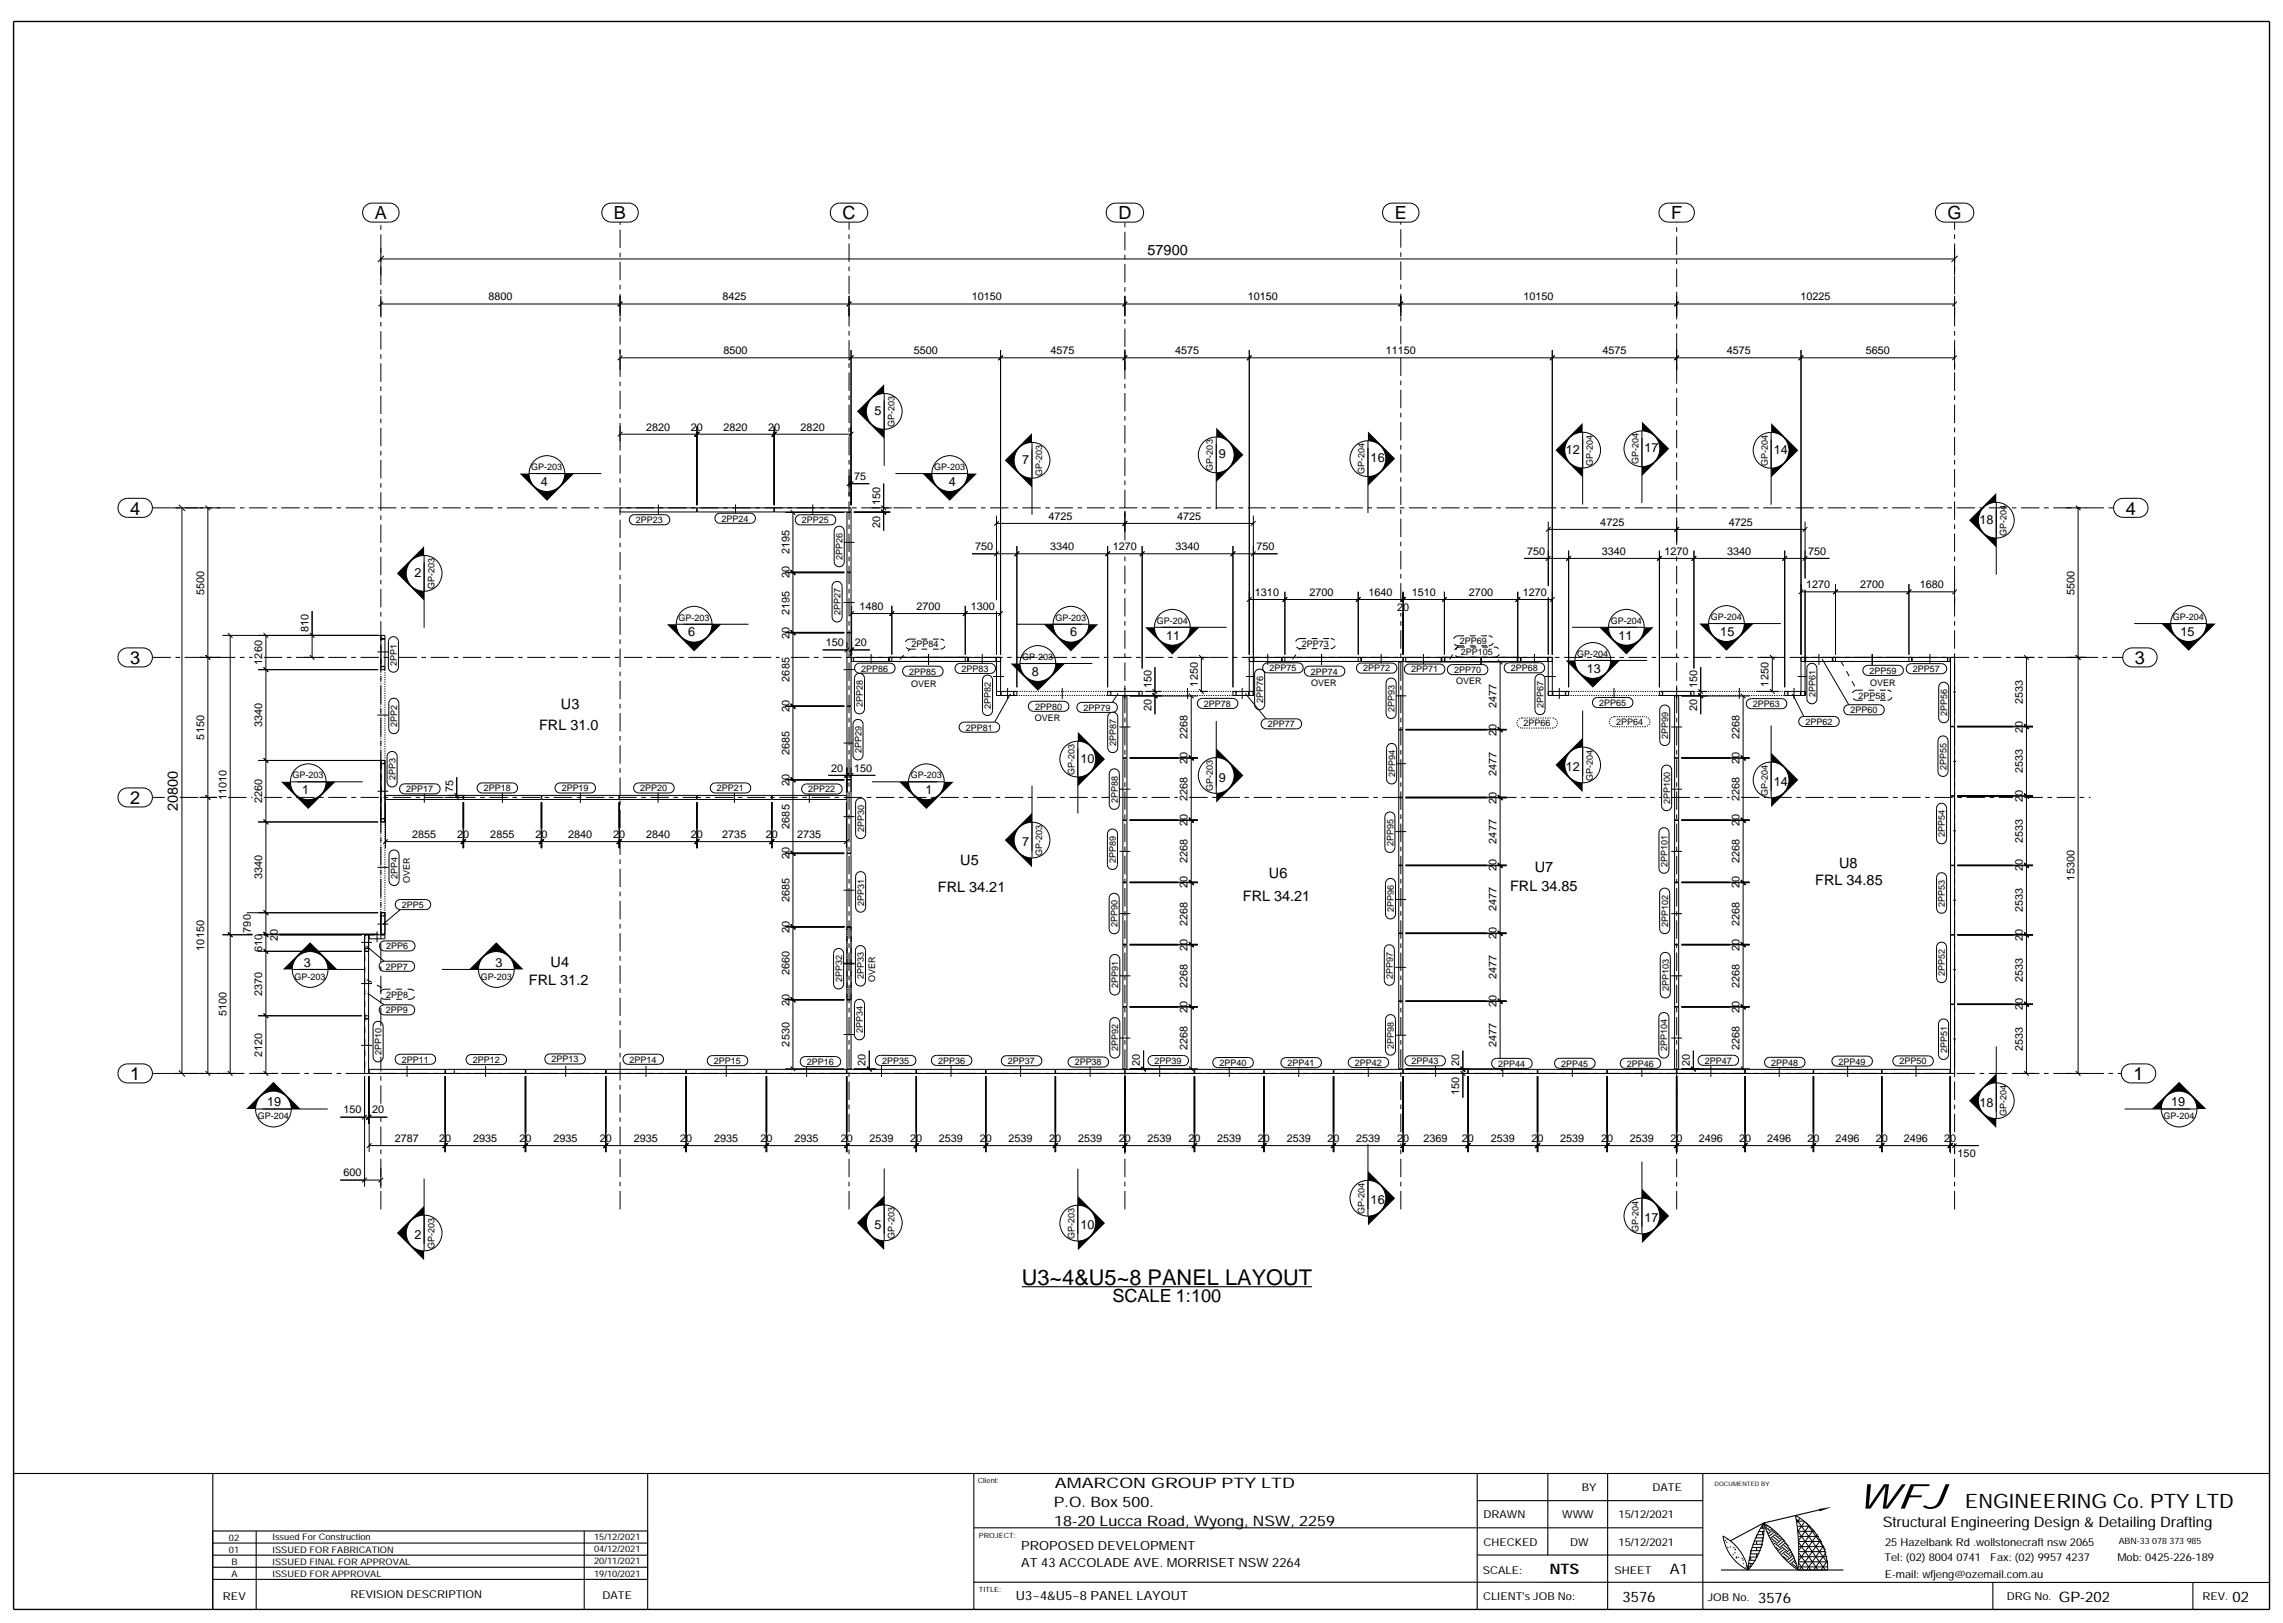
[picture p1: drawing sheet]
<svg xmlns="http://www.w3.org/2000/svg" width="840mm" height="597mm" viewBox="0 0 840 597" stroke-linecap="round" stroke-linejoin="round" font-family="sans-serif">
<defs><g id="words">
<text font-size="12.6" x="683.1" y="554.8">WFJ</text>
<text font-size="8" x="375.9" y="472.5">U3~4&amp;U5~8 PANEL LAYOUT</text>
<text font-size="7.3" x="722.9" y="554.4">ENGINEERING Co. PTY LTD</text>
<g font-size="6.7">
<text x="137.9" y="80.7">A</text>
<text x="225.9" y="80.7">B</text>
<text x="310" y="80.7">C</text>
<text x="411.5" y="80.7">D</text>
<text x="513.1" y="80.7">E</text>
<text x="614.8" y="80.7">F</text>
<text x="716.5" y="80.7">G</text>
<text x="47.9" y="189.3">4</text>
<text x="782.1" y="189.3">4</text>
<text x="47.9" y="244.3">3</text>
<text x="785.5" y="244.3">3</text>
<text x="47.9" y="295.8">2</text>
<text x="47.9" y="397.3">1</text>
<text x="784.9" y="397.3">1</text>
<text x="409.3" y="479">SCALE 1:100</text>
</g>
<g font-size="5.3">
<text x="422.2" y="93.7">57900</text>
<text x="206.4" y="260.6">U3</text>
<text x="198.4" y="268.4">FRL 31.0</text>
<text x="65.4" y="298.2" transform="rotate(-90 65.4 298.2)">20800</text>
<text x="353.3" y="318.1">U5</text>
<text x="466.9" y="322.9">U6</text>
<text x="564.7" y="320.8">U7</text>
<text x="676.6" y="319.2">U8</text>
<text x="345.1" y="327.9">FRL 34.21</text>
<text x="555.6" y="327.8">FRL 34.85</text>
<text x="667.8" y="325.4">FRL 34.85</text>
<text x="457.3" y="331.3">FRL 34.21</text>
<text x="202.6" y="355.6">U4</text>
<text x="194.6" y="362.4">FRL 31.2</text>
<text x="388.1" y="547.1">AMARCON GROUP PTY LTD</text>
<text x="387.8" y="554.1">P.O. Box 500.</text>
<text x="387.9" y="561.1">18-20 Lucca Road, Wyong, NSW, 2259</text>
<text x="692.7" y="561.6">Structural Engineering Design &amp; Detailing Drafting</text>
<text x="570.2" y="579.1">NTS</text>
<text x="614.4" y="579">A1</text>
<text x="596.9" y="589.3">3576</text>
<text x="646.8" y="589.6">3576</text>
<text x="757.5" y="589">GP-202</text>
<text x="821.4" y="589">02</text>
</g>
<g font-size="4.7">
<text x="321.7" y="152.6">5</text>
<text x="576.1" y="166.8">12</text>
<text x="605.1" y="166.3">17</text>
<text x="652.6" y="166.9">14</text>
<text x="376.1" y="170.5">7</text>
<text x="448.5" y="168.5">9</text>
<text x="504.3" y="169.9">16</text>
<text x="199" y="178.7">4</text>
<text x="349.1" y="178.7">4</text>
<text x="728.3" y="192.6">18</text>
<text x="152.4" y="212.1">2</text>
<text x="632.9" y="233.8">15</text>
<text x="802.3" y="233.8">15</text>
<text x="253.2" y="234.1">6</text>
<text x="393.7" y="234.1">6</text>
<text x="429.1" y="235.2">11</text>
<text x="595.4" y="235.2">11</text>
<text x="379.6" y="248.5">8</text>
<text x="583.8" y="247.4">13</text>
<text x="397.6" y="280.4">10</text>
<text x="448.5" y="287.4">9</text>
<text x="576.1" y="283.6">12</text>
<text x="111.2" y="292">1</text>
<text x="340.5" y="292">1</text>
<text x="652.6" y="289.1">14</text>
<text x="376.1" y="311.2">7</text>
<text x="111.8" y="355.5">3</text>
<text x="182.3" y="355.5">3</text>
<text x="98.3" y="406.9">19</text>
<text x="728.3" y="407.1">18</text>
<text x="798.8" y="406.9">19</text>
<text x="504.3" y="442.9">16</text>
<text x="605.1" y="449.5">17</text>
<text x="152.4" y="455.7">2</text>
<text x="321.7" y="452">5</text>
<text x="397.6" y="452.1">10</text>
<text x="375.7" y="570.1">PROPOSED DEVELOPMENT</text>
<text x="375.7" y="576.3">AT 43 ACCOLADE AVE. MORRISET NSW 2264</text>
<text x="373.8" y="588.6">U3~4&amp;U5~8 PANEL LAYOUT</text>
</g>
<g font-size="4">
<text x="179.7" y="110.5">8800</text>
<text x="265.8" y="110.5">8425</text>
<text x="357.6" y="110.5">10150</text>
<text x="459.1" y="110.5">10150</text>
<text x="560.6" y="110.5">10150</text>
<text x="662.4" y="110.5">10225</text>
<text x="266.2" y="130.2">8500</text>
<text x="336.2" y="130.2">5500</text>
<text x="386.5" y="130.2">4575</text>
<text x="432.3" y="130.2">4575</text>
<text x="509.8" y="130.2">11150</text>
<text x="589.6" y="130.2">4575</text>
<text x="635.3" y="130.2">4575</text>
<text x="686.4" y="130.2">5650</text>
<text x="237.8" y="158.3">2820</text>
<text x="254.2" y="158.3">20</text>
<text x="266.2" y="158.3">2820</text>
<text x="282.6" y="158.3">20</text>
<text x="294.6" y="158.3">2820</text>
<text x="314.3" y="176.5">75</text>
<text x="323.8" y="185.7" transform="rotate(-90 323.8 185.7)">150</text>
<text x="385.8" y="191.1">4725</text>
<text x="433" y="191.1">4725</text>
<text x="323.8" y="194.1" transform="rotate(-90 323.8 194.1)">20</text>
<text x="588.8" y="193.3">4725</text>
<text x="636.1" y="193.3">4725</text>
<text x="290.4" y="203.9" transform="rotate(-90 290.4 203.9)">2195</text>
<text x="358.8" y="202.3">750</text>
<text x="386.4" y="202.3">3340</text>
<text x="409.4" y="202.3">1270</text>
<text x="432.5" y="202.3">3340</text>
<text x="462.3" y="202.3">750</text>
<text x="561.8" y="204">750</text>
<text x="589.4" y="204">3340</text>
<text x="612.4" y="204">1270</text>
<text x="635.5" y="204">3340</text>
<text x="665.2" y="204">750</text>
<text x="290.4" y="212.8" transform="rotate(-90 290.4 212.8)">20</text>
<text x="75.1" y="218.7" transform="rotate(-90 75.1 218.7)">5500</text>
<text x="461.7" y="219.1">1310</text>
<text x="481.8" y="219.1">2700</text>
<text x="503.5" y="219.1">1640</text>
<text x="519.4" y="219.1">1510</text>
<text x="540.5" y="219.1">2700</text>
<text x="560.3" y="219.1">1270</text>
<text x="664.5" y="216.3">1270</text>
<text x="684.4" y="216.3">2700</text>
<text x="706.3" y="216.3">1680</text>
<text x="763.2" y="218.7" transform="rotate(-90 763.2 218.7)">5500</text>
<text x="290.4" y="226" transform="rotate(-90 290.4 226)">2195</text>
<text x="316.3" y="224.3">1480</text>
<text x="337.2" y="224.3">2700</text>
<text x="357.2" y="224.3">1300</text>
<text x="514" y="224.8">20</text>
<text x="113.5" y="232.5" transform="rotate(-90 113.5 232.5)">810</text>
<text x="290.4" y="234.9" transform="rotate(-90 290.4 234.9)">20</text>
<text x="303.8" y="237.7">150</text>
<text x="314.5" y="237.7">20</text>
<text x="96.5" y="244.4" transform="rotate(-90 96.5 244.4)">1260</text>
<text x="290.4" y="250.7" transform="rotate(-90 290.4 250.7)">2685</text>
<text x="423.6" y="253.2" transform="rotate(-90 423.6 253.2)">150</text>
<text x="440.7" y="252.5" transform="rotate(-90 440.7 252.5)">1250</text>
<text x="624.4" y="253.2" transform="rotate(-90 624.4 253.2)">150</text>
<text x="650.7" y="252.5" transform="rotate(-90 650.7 252.5)">1250</text>
<text x="290.4" y="261.9" transform="rotate(-90 290.4 261.9)">20</text>
<text x="423.6" y="261.6" transform="rotate(-90 423.6 261.6)">20</text>
<text x="550.6" y="260.3" transform="rotate(-90 550.6 260.3)">2477</text>
<text x="624.4" y="261.6" transform="rotate(-90 624.4 261.6)">20</text>
<text x="744.3" y="258.9" transform="rotate(-90 744.3 258.9)">2533</text>
<text x="96.5" y="267.4" transform="rotate(-90 96.5 267.4)">3340</text>
<text x="744.3" y="269.4" transform="rotate(-90 744.3 269.4)">20</text>
<text x="75.1" y="272" transform="rotate(-90 75.1 272)">5150</text>
<text x="437" y="271.8" transform="rotate(-90 437 271.8)">2268</text>
<text x="550.6" y="270.6" transform="rotate(-90 550.6 270.6)">20</text>
<text x="640" y="271.8" transform="rotate(-90 640 271.8)">2268</text>
<text x="290.4" y="277.7" transform="rotate(-90 290.4 277.7)">2685</text>
<text x="437" y="281" transform="rotate(-90 437 281)">20</text>
<text x="640" y="281" transform="rotate(-90 640 281)">20</text>
<text x="305.9" y="283.8">20</text>
<text x="314.3" y="283.8">150</text>
<text x="550.6" y="285.3" transform="rotate(-90 550.6 285.3)">2477</text>
<text x="744.3" y="284.4" transform="rotate(-90 744.3 284.4)">2533</text>
<text x="166.7" y="291.4" transform="rotate(-90 166.7 291.4)">75</text>
<text x="290.4" y="289" transform="rotate(-90 290.4 289)">20</text>
<text x="83.4" y="294.3" transform="rotate(-90 83.4 294.3)">11010</text>
<text x="96.5" y="295.4" transform="rotate(-90 96.5 295.4)">2260</text>
<text x="437" y="294.6" transform="rotate(-90 437 294.6)">2268</text>
<text x="550.6" y="295.5" transform="rotate(-90 550.6 295.5)">20</text>
<text x="640" y="294.6" transform="rotate(-90 640 294.6)">2268</text>
<text x="744.3" y="295" transform="rotate(-90 744.3 295)">20</text>
<text x="290.4" y="304.7" transform="rotate(-90 290.4 304.7)">2685</text>
<text x="437" y="303.9" transform="rotate(-90 437 303.9)">20</text>
<text x="640" y="303.9" transform="rotate(-90 640 303.9)">20</text>
<text x="151.7" y="308.2">2855</text>
<text x="168.3" y="308.2">20</text>
<text x="180.4" y="308.2">2855</text>
<text x="197" y="308.2">20</text>
<text x="209.1" y="308.2">2840</text>
<text x="225.6" y="308.2">20</text>
<text x="237.7" y="308.2">2840</text>
<text x="254.2" y="308.2">20</text>
<text x="265.7" y="308.2">2735</text>
<text x="281.7" y="308.2">20</text>
<text x="293.3" y="308.2">2735</text>
<text x="550.6" y="310.2" transform="rotate(-90 550.6 310.2)">2477</text>
<text x="744.3" y="310" transform="rotate(-90 744.3 310)">2533</text>
<text x="290.4" y="316" transform="rotate(-90 290.4 316)">20</text>
<text x="437" y="317.5" transform="rotate(-90 437 317.5)">2268</text>
<text x="640" y="317.5" transform="rotate(-90 640 317.5)">2268</text>
<text x="96.5" y="323.4" transform="rotate(-90 96.5 323.4)">3340</text>
<text x="550.6" y="320.5" transform="rotate(-90 550.6 320.5)">20</text>
<text x="744.3" y="320.5" transform="rotate(-90 744.3 320.5)">20</text>
<text x="763.2" y="323.8" transform="rotate(-90 763.2 323.8)">15300</text>
<text x="437" y="326.8" transform="rotate(-90 437 326.8)">20</text>
<text x="640" y="326.8" transform="rotate(-90 640 326.8)">20</text>
<text x="290.4" y="331.8" transform="rotate(-90 290.4 331.8)">2685</text>
<text x="550.6" y="335.2" transform="rotate(-90 550.6 335.2)">2477</text>
<text x="744.3" y="335.5" transform="rotate(-90 744.3 335.5)">2533</text>
<text x="437" y="340.4" transform="rotate(-90 437 340.4)">2268</text>
<text x="640" y="340.4" transform="rotate(-90 640 340.4)">2268</text>
<text x="92.3" y="343" transform="rotate(-90 92.3 343)">790</text>
<text x="102.2" y="345.9" transform="rotate(-90 102.2 345.9)">20</text>
<text x="290.4" y="343.1" transform="rotate(-90 290.4 343.1)">20</text>
<text x="550.6" y="345.5" transform="rotate(-90 550.6 345.5)">20</text>
<text x="744.3" y="346" transform="rotate(-90 744.3 346)">20</text>
<text x="75.1" y="349.6" transform="rotate(-90 75.1 349.6)">10150</text>
<text x="96.5" y="350.2" transform="rotate(-90 96.5 350.2)">610</text>
<text x="437" y="349.6" transform="rotate(-90 437 349.6)">20</text>
<text x="640" y="349.6" transform="rotate(-90 640 349.6)">20</text>
<text x="290.4" y="358.7" transform="rotate(-90 290.4 358.7)">2660</text>
<text x="437" y="363.3" transform="rotate(-90 437 363.3)">2268</text>
<text x="550.6" y="360.2" transform="rotate(-90 550.6 360.2)">2477</text>
<text x="640" y="363.3" transform="rotate(-90 640 363.3)">2268</text>
<text x="744.3" y="361" transform="rotate(-90 744.3 361)">2533</text>
<text x="96.5" y="366.2" transform="rotate(-90 96.5 366.2)">2370</text>
<text x="290.4" y="369.9" transform="rotate(-90 290.4 369.9)">20</text>
<text x="550.6" y="370.4" transform="rotate(-90 550.6 370.4)">20</text>
<text x="744.3" y="371.6" transform="rotate(-90 744.3 371.6)">20</text>
<text x="83.4" y="373.7" transform="rotate(-90 83.4 373.7)">5100</text>
<text x="437" y="372.5" transform="rotate(-90 437 372.5)">20</text>
<text x="640" y="372.5" transform="rotate(-90 640 372.5)">20</text>
<text x="96.5" y="388.6" transform="rotate(-90 96.5 388.6)">2120</text>
<text x="290.4" y="384.9" transform="rotate(-90 290.4 384.9)">2530</text>
<text x="437" y="386.2" transform="rotate(-90 437 386.2)">2268</text>
<text x="550.6" y="385.2" transform="rotate(-90 550.6 385.2)">2477</text>
<text x="640" y="386.2" transform="rotate(-90 640 386.2)">2268</text>
<text x="744.3" y="386.6" transform="rotate(-90 744.3 386.6)">2533</text>
<text x="318.5" y="391.9" transform="rotate(-90 318.5 391.9)">20</text>
<text x="419.4" y="391.9" transform="rotate(-90 419.4 391.9)">20</text>
<text x="536.9" y="391.9" transform="rotate(-90 536.9 391.9)">20</text>
<text x="621.7" y="391.9" transform="rotate(-90 621.7 391.9)">20</text>
<text x="536.9" y="402.6" transform="rotate(-90 536.9 402.6)">150</text>
<text x="126.3" y="409.5">150</text>
<text x="136.9" y="409.5">20</text>
<text x="145.3" y="420">2787</text>
<text x="161.6" y="420">20</text>
<text x="174.1" y="420">2935</text>
<text x="191.1" y="420">20</text>
<text x="203.7" y="420">2935</text>
<text x="220.7" y="420">20</text>
<text x="233.2" y="420">2935</text>
<text x="250.2" y="420">20</text>
<text x="262.8" y="420">2935</text>
<text x="279.8" y="420">20</text>
<text x="292.3" y="420">2935</text>
<text x="309.3" y="420">20</text>
<text x="319.9" y="420">2539</text>
<text x="334.9" y="420">20</text>
<text x="345.5" y="420">2539</text>
<text x="360.5" y="420">20</text>
<text x="371.1" y="420">2539</text>
<text x="386.1" y="420">20</text>
<text x="396.6" y="420">2539</text>
<text x="411.6" y="420">20</text>
<text x="422.2" y="420">2539</text>
<text x="437.2" y="420">20</text>
<text x="447.8" y="420">2539</text>
<text x="462.8" y="420">20</text>
<text x="473.4" y="420">2539</text>
<text x="488.4" y="420">20</text>
<text x="499" y="420">2539</text>
<text x="514" y="420">20</text>
<text x="523.7" y="420">2369</text>
<text x="537.9" y="420">20</text>
<text x="548.4" y="420">2539</text>
<text x="563.5" y="420">20</text>
<text x="574" y="420">2539</text>
<text x="589.1" y="420">20</text>
<text x="599.6" y="420">2539</text>
<text x="614.7" y="420">20</text>
<text x="625" y="420">2496</text>
<text x="639.8" y="420">20</text>
<text x="650.2" y="420">2496</text>
<text x="665" y="420">20</text>
<text x="675.3" y="420">2496</text>
<text x="690.1" y="420">20</text>
<text x="700.5" y="420">2496</text>
<text x="715.3" y="420">20</text>
<text x="720.3" y="425.7">150</text>
<text x="126.3" y="432.7">600</text>
<text x="582" y="548.4">BY</text>
<text x="608" y="548.4">DATE</text>
<text x="545.8" y="558.4">DRAWN</text>
<text x="574.8" y="558.3">WWW</text>
<text x="595.5" y="558.4">15/12/2021</text>
<text x="545.8" y="568.4">CHECKED</text>
<text x="577.6" y="568.4">DW</text>
<text x="595.5" y="568.4">15/12/2021</text>
<text x="693.5" y="568.5">25 Hazelbank Rd .wollstonecraft nsw 2065</text>
<text x="693.3" y="574.3">Tel: (02) 8004 0741</text>
<text x="732.3" y="574.3">Fax: (02) 9957 4237</text>
<text x="779" y="574.2">Mob: 0425-226-189</text>
<text x="545.5" y="578.9">SCALE:</text>
<text x="594" y="578.8">SHEET</text>
<text x="693.5" y="580.2">E-mail: wfjeng@ozemail.com.au</text>
<text x="128.9" y="587.6">REVISION DESCRIPTION</text>
<text x="221.7" y="587.9">DATE</text>
<text x="82" y="588.3">REV</text>
<text x="545.7" y="588.4">CLIENT's JOB No:</text>
<text x="628.3" y="588.9">JOB No.</text>
<text x="738.3" y="588.5">DRG No.</text>
<text x="810.3" y="588.5">REV.</text>
</g>
<g font-size="3.3">
<text x="329.1" y="157" transform="rotate(-90 329.1 157)">GP-203</text>
<text x="195.5" y="172.9">GP-203</text>
<text x="343.7" y="172.9">GP-203</text>
<text x="446.3" y="173" transform="rotate(-90 446.3 173)">GP-203</text>
<text x="586.1" y="171.3" transform="rotate(-90 586.1 171.3)">GP-204</text>
<text x="602.9" y="170.8" transform="rotate(-90 602.9 170.8)">GP-204</text>
<text x="650.4" y="171.4" transform="rotate(-90 650.4 171.4)">GP-204</text>
<text x="383.5" y="175" transform="rotate(-90 383.5 175)">GP-203</text>
<text x="502.1" y="174.4" transform="rotate(-90 502.1 174.4)">GP-204</text>
<text x="265.5" y="191.9">2PP24</text>
<text x="234" y="192.4">2PP23</text>
<text x="295" y="192.4">2PP25</text>
<text x="738.2" y="197.1" transform="rotate(-90 738.2 197.1)">GP-204</text>
<text x="310" y="206" transform="rotate(-90 310 206)">2PP26</text>
<text x="159.8" y="216.6" transform="rotate(-90 159.8 216.6)">GP-203</text>
<text x="309.2" y="226.3" transform="rotate(-90 309.2 226.3)">2PP27</text>
<text x="249.7" y="228.3">GP-203</text>
<text x="388.3" y="228.3">GP-203</text>
<text x="425.6" y="229.5">GP-204</text>
<text x="592.6" y="229.5">GP-204</text>
<text x="629.5" y="228.1">GP-204</text>
<text x="799.5" y="228.1">GP-204</text>
<text x="335.4" y="238.1">2PP84</text>
<text x="479" y="237.9">2PP73</text>
<text x="537.1" y="236.9">2PP69</text>
<text x="146" y="244.8" transform="rotate(-90 146 244.8)">2PP1</text>
<text x="376.1" y="242.8">GP-203</text>
<text x="537.5" y="241.1">2PP105</text>
<text x="580.3" y="241.6">GP-204</text>
<text x="316.9" y="247">2PP86</text>
<text x="334.5" y="248.1">2PP85</text>
<text x="353.8" y="247.1">2PP83</text>
<text x="467" y="246.9">2PP75</text>
<text x="482.3" y="248.1">2PP74</text>
<text x="501.5" y="247">2PP72</text>
<text x="519.2" y="247.3">2PP71</text>
<text x="535" y="247.5">2PP70</text>
<text x="535.8" y="251.4">OVER</text>
<text x="555.9" y="246.9">2PP68</text>
<text x="687.8" y="247.8">2PP59</text>
<text x="703.8" y="247.2">2PP57</text>
<text x="335.3" y="252.5">OVER</text>
<text x="482.4" y="252.3">OVER</text>
<text x="667.9" y="256.4" transform="rotate(-90 667.9 256.4)">2PP61</text>
<text x="683.8" y="256.9">2PP58</text>
<text x="688.1" y="252.2">OVER</text>
<text x="317.5" y="260.1" transform="rotate(-90 317.5 260.1)">2PP28</text>
<text x="364.6" y="260.7" transform="rotate(-90 364.6 260.7)">2PP82</text>
<text x="380.8" y="261">2PP80</text>
<text x="398.7" y="261.4">2PP79</text>
<text x="443" y="260">2PP78</text>
<text x="464.7" y="258.5" transform="rotate(-90 464.7 258.5)">2PP76</text>
<text x="513.1" y="261.8" transform="rotate(-90 513.1 261.8)">2PP93</text>
<text x="567.9" y="260.4" transform="rotate(-90 567.9 260.4)">2PP67</text>
<text x="588.3" y="259.6">2PP65</text>
<text x="644.9" y="260.1">2PP63</text>
<text x="680.8" y="262.3">2PP60</text>
<text x="716.4" y="263.4" transform="rotate(-90 716.4 263.4)">2PP56</text>
<text x="146.2" y="267.4" transform="rotate(-90 146.2 267.4)">2PP2</text>
<text x="355.3" y="268.7">2PP81</text>
<text x="380.7" y="265.1">OVER</text>
<text x="466.4" y="267.5">2PP77</text>
<text x="560.6" y="267.2">2PP66</text>
<text x="594.6" y="266.7">2PP64</text>
<text x="664.2" y="266.6">2PP62</text>
<text x="410.7" y="274.4" transform="rotate(-90 410.7 274.4)">2PP87</text>
<text x="613.8" y="271.7" transform="rotate(-90 613.8 271.7)">2PP99</text>
<text x="316.9" y="277" transform="rotate(-90 316.9 277)">2PP29</text>
<text x="107.7" y="286.3">GP-203</text>
<text x="145.5" y="287" transform="rotate(-90 145.5 287)">2PP3</text>
<text x="335.1" y="286.3">GP-203</text>
<text x="395.3" y="284.9" transform="rotate(-90 395.3 284.9)">GP-203</text>
<text x="513.3" y="285.9" transform="rotate(-90 513.3 285.9)">2PP94</text>
<text x="586.1" y="287.1" transform="rotate(-90 586.1 287.1)">GP-204</text>
<text x="716.1" y="283.1" transform="rotate(-90 716.1 283.1)">2PP55</text>
<text x="149.5" y="291.4">2PP17</text>
<text x="178" y="291">2PP18</text>
<text x="206.7" y="291">2PP19</text>
<text x="235.6" y="291">2PP20</text>
<text x="263.8" y="291">2PP21</text>
<text x="297.4" y="291.4">2PP22</text>
<text x="446.3" y="290.9" transform="rotate(-90 446.3 290.9)">GP-203</text>
<text x="650.4" y="292.6" transform="rotate(-90 650.4 292.6)">GP-204</text>
<text x="411.2" y="295.2" transform="rotate(-90 411.2 295.2)">2PP88</text>
<text x="614.5" y="295.7" transform="rotate(-90 614.5 295.7)">2PP100</text>
<text x="317.9" y="306" transform="rotate(-90 317.9 306)">2PP30</text>
<text x="512.7" y="311.1" transform="rotate(-90 512.7 311.1)">2PP95</text>
<text x="715.6" y="307.9" transform="rotate(-90 715.6 307.9)">2PP54</text>
<text x="383.5" y="314.7" transform="rotate(-90 383.5 314.7)">GP-203</text>
<text x="410.5" y="317.3" transform="rotate(-90 410.5 317.3)">2PP89</text>
<text x="146.3" y="323.2" transform="rotate(-90 146.3 323.2)">2PP4</text>
<text x="613.5" y="318.7" transform="rotate(-90 613.5 318.7)">2PP101</text>
<text x="150.7" y="324.6" transform="rotate(-90 150.7 324.6)">OVER</text>
<text x="147.9" y="333.9">2PP5</text>
<text x="317.9" y="333" transform="rotate(-90 317.9 333)">2PP31</text>
<text x="512.9" y="335.5" transform="rotate(-90 512.9 335.5)">2PP96</text>
<text x="715.6" y="333.4" transform="rotate(-90 715.6 333.4)">2PP53</text>
<text x="411.2" y="341" transform="rotate(-90 411.2 341)">2PP90</text>
<text x="613.7" y="340.9" transform="rotate(-90 613.7 340.9)">2PP102</text>
<text x="142.1" y="349.1">2PP6</text>
<text x="141.9" y="356.6">2PP7</text>
<text x="512.4" y="359.9" transform="rotate(-90 512.4 359.9)">2PP97</text>
<text x="715.6" y="359" transform="rotate(-90 715.6 359)">2PP52</text>
<text x="108.4" y="360.3">GP-203</text>
<text x="176.9" y="360.3">GP-203</text>
<text x="309.8" y="361.3" transform="rotate(-90 309.8 361.3)">2PP32</text>
<text x="317.8" y="360.2" transform="rotate(-90 317.8 360.2)">2PP33</text>
<text x="322" y="361.3" transform="rotate(-90 322 361.3)">OVER</text>
<text x="411.4" y="363.5" transform="rotate(-90 411.4 363.5)">2PP91</text>
<text x="614" y="364.6" transform="rotate(-90 614 364.6)">2PP103</text>
<text x="142.1" y="366.9">2PP8</text>
<text x="142" y="372.7">2PP9</text>
<text x="317.5" y="380" transform="rotate(-90 317.5 380)">2PP34</text>
<text x="140.4" y="388.1" transform="rotate(-90 140.4 388.1)">2PP10</text>
<text x="411.4" y="386.7" transform="rotate(-90 411.4 386.7)">2PP92</text>
<text x="512.9" y="385.6" transform="rotate(-90 512.9 385.6)">2PP98</text>
<text x="613.4" y="386.7" transform="rotate(-90 613.4 386.7)">2PP104</text>
<text x="716.3" y="387.2" transform="rotate(-90 716.3 387.2)">2PP51</text>
<text x="147.8" y="390.8">2PP11</text>
<text x="173.9" y="390.9">2PP12</text>
<text x="202.9" y="390.7">2PP13</text>
<text x="231.6" y="390.8">2PP14</text>
<text x="262.7" y="391.3">2PP15</text>
<text x="296.9" y="391.7">2PP16</text>
<text x="324.5" y="391.2">2PP35</text>
<text x="345.1" y="391.2">2PP36</text>
<text x="370.9" y="391.4">2PP37</text>
<text x="395.4" y="391.8">2PP38</text>
<text x="424.8" y="391.3">2PP39</text>
<text x="448.7" y="392">2PP40</text>
<text x="473.7" y="392.1">2PP41</text>
<text x="498.5" y="392">2PP42</text>
<text x="519.3" y="391.4">2PP43</text>
<text x="551.2" y="392.3">2PP44</text>
<text x="574.4" y="392.3">2PP45</text>
<text x="598.6" y="392.3">2PP46</text>
<text x="627.2" y="391.2">2PP47</text>
<text x="651.7" y="391.9">2PP48</text>
<text x="676.4" y="391.5">2PP49</text>
<text x="698.9" y="391.4">2PP50</text>
<text x="94.8" y="411.6">GP-204</text>
<text x="738.2" y="410.6" transform="rotate(-90 738.2 410.6)">GP-204</text>
<text x="796" y="411.6">GP-204</text>
<text x="502.1" y="446.4" transform="rotate(-90 502.1 446.4)">GP-204</text>
<text x="329.1" y="455.5" transform="rotate(-90 329.1 455.5)">GP-203</text>
<text x="395.3" y="455.6" transform="rotate(-90 395.3 455.6)">GP-203</text>
<text x="602.9" y="453" transform="rotate(-90 602.9 453)">GP-204</text>
<text x="159.8" y="459.2" transform="rotate(-90 159.8 459.2)">GP-203</text>
<text x="84.2" y="566.7">02</text>
<text x="100.2" y="566.6">Issued For Construction</text>
<text x="218.6" y="566.4">15/12/2021</text>
<text x="84.2" y="571.1">01</text>
<text x="85.2" y="575.6">B</text>
<text x="100.2" y="571">ISSUED FOR FABRICATION</text>
<text x="100.2" y="575.5">ISSUED FINAL FOR APPROVAL</text>
<text x="218.6" y="570.9">04/12/2021</text>
<text x="218.6" y="575.4">20/11/2021</text>
<text x="85.2" y="580.1">A</text>
<text x="100.2" y="579.9">ISSUED FOR APPROVAL</text>
<text x="218.6" y="579.8">19/10/2021</text>
</g>
<text font-size="3.2" x="779.5" y="567.8">ABN-33 078 373 985</text>
<g font-size="2.6">
<text x="359.8" y="545.5">Client:</text>
<text x="360.2" y="565.5">PROJECT:</text>
<text x="360.2" y="585.5">TITLE:</text>
</g>
<text font-size="2.2" x="630.8" y="546.7">DOCUMENTED BY</text>
</g></defs>
<path d="M5 7.9h830v584h-830z" fill="none" stroke="#000" stroke-width=".51"/>
<g fill="none" stroke="#000" stroke-width=".4">
<path d="M375.9 473.2h106.8M5 541.9h830M78.3 541.9v50M238.3 541.9v50M358.3 541.9v50M543.4 551.9h83.1M543.5 541.9v50M569.5 541.9v30.1M591.5 541.9v50M626.5 542v49.9M669.9 555.2l-21 4.9-12.2 6.6M78.3 563.1h160v17.8h-160"/>
<path d="M78.3 567.5h160M78.3 572h160M78.3 576.4h160M94.3 563.1v28.7M214.9 563.1v28.8M358.3 561.9h185M543.5 571.9h83M543.5 561.9h83M633.2 577.4h45M358.3 581.9l476.6 .1M733.2 581.9v9.9M806.8 581.9v10"/>
</g>
<g fill="none" stroke="#000" stroke-width=".37">
<path d="M134.2 76a3.5 3.5 0 0 1 2.7-1.3h6.4a3.5 3.5 0 0 1 3.5 3.5 3.5 3.5 0 0 1-3.5 3.5h-6.4a3.5 3.5 0 0 1-3.2-2 3.5 3.5 0 0 1 .5-3.7zM222.2 76a3.5 3.5 0 0 1 2.7-1.3h6.5a3.5 3.5 0 0 1 3.4 3.5 3.5 3.5 0 0 1-3.4 3.5h-6.5a3.5 3.5 0 0 1-3.2-2 3.5 3.5 0 0 1 .5-3.7zM306.3 76a3.5 3.5 0 0 1 2.7-1.3h6.8a3.5 3.5 0 0 1 3.5 3.5 3.5 3.5 0 0 1-3.5 3.5h-6.8a3.5 3.5 0 0 1-3.2-2 3.5 3.5 0 0 1 .5-3.7zM407.8 76a3.5 3.5 0 0 1 2.7-1.3h6.8a3.5 3.5 0 0 1 3.5 3.5 3.5 3.5 0 0 1-3.5 3.5h-6.8a3.5 3.5 0 0 1-3.2-2 3.5 3.5 0 0 1 .5-3.7zM509.4 76a3.5 3.5 0 0 1 2.7-1.3h6.5a3.5 3.5 0 0 1 3.5 3.5 3.5 3.5 0 0 1-3.5 3.5h-6.5a3.5 3.5 0 0 1-3.1-2 3.5 3.5 0 0 1 .4-3.7zM611.1 76a3.5 3.5 0 0 1 2.7-1.3h6.1a3.5 3.5 0 0 1 3.5 3.5 3.5 3.5 0 0 1-3.5 3.5h-6.1a3.5 3.5 0 0 1-3.1-2 3.5 3.5 0 0 1 .4-3.7zM712.8 76a3.5 3.5 0 0 1 2.7-1.3h7.2a3.5 3.5 0 0 1 3.5 3.5 3.5 3.5 0 0 1-3.5 3.5h-7.2a3.5 3.5 0 0 1-3.1-2 3.5 3.5 0 0 1 .4-3.7zM140.1 91.2v10M140.1 95.2h579M141.2 94.1l-2.2 2.3M719.1 91.2v10M720.3 94.1l-2.3 2.3"/>
<path d="M140.1 108.8v7.5M140.1 111.8h579M141 111l-1.7 1.7M228.1 108.8v7.5M229 111l-1.7 1.7M312.4 108.8v7.5M313.2 111l-1.7 1.7M413.9 108.8v7.5M414.7 111l-1.7 1.7M515.4 108.8v7.5M516.2 111l-1.7 1.7M616.9 108.8v7.5"/>
<path d="M617.7 111l-1.7 1.7M719.1 108.8v7.5M720 111l-1.7 1.7M228.1 128.6v7.5M228.1 131.6h491M229 130.8l-1.7 1.6M313.1 128.7v57.1M314 130.8l-1.7 1.6M368.1 128.7v112.1M369 130.8l-1.7 1.6M413.9 128.6v7.5M414.7 130.8l-1.7 1.6"/>
<path d="M459.6 128.7v112.1M460.5 130.8l-1.7 1.6M571.1 128.7v112.1M572 130.8l-1.7 1.6M616.9 128.6v7.5M617.7 130.8l-1.7 1.6M662.6 128.7v112.1M663.5 130.8l-1.7 1.6M719.1 128.6v7.5M720 130.8l-1.7 1.6M228.1 156.7v7.5M228.1 159.7h85"/>
<path d="M229 158.8l-1.7 1.7M256.3 156.8v29M256.5 156.8v29M257.2 158.8l-1.7 1.7 1.6-1.6M257.4 158.8l-1.7 1.7M284.7 156.8v29M284.9 156.8v29M285.6 158.8l-1.7 1.7 1.6-1.6M285.8 158.8l-1.7 1.7 1.6-1.6M314 158.8l-1.7 1.7M325.3 144.8v26.5M582.3 159.1v26.5"/>
<path d="M604.1 158.5v26.5M651.6 159.1v26.5M194.7 174.2h26.5M312.4 174.9v7.5M312.4 177.9h7.4M313.2 177l-1.7 1.7M314 177l-1.7 1.7M325.1 177.8v17.4M329.4 174.2h26.5M379.7 162.8v26.5M447.5 160.8v26.5M503.3 162.2v26.5"/>
<path d="M44.2 184.5a3.6 3.6 0 0 1 2.7-1.2h5.7a3.5 3.5 0 0 1 3.5 3.5 3.5 3.5 0 0 1-3.5 3.5h-5.7a3.5 3.5 0 0 1-3.2-2 3.5 3.5 0 0 1 .5-3.8zM62.9 186.8h10M65.8 185.6l2.3 2.3M66.9 186.8v208M73.5 186.8h7.5M75.6 185.9l1.7 1.7M76.5 186.8v208M228.1 186.8h28.2v1.5h-28.2zM231.9 190l1.5-.7h11.2a1.85 1.85 0 0 1 1.8 1.9 1.85 1.85 0 0 1-1.8 1.8h-11.2a1.86 1.86 0 0 1-1.7-1 1.86 1.86 0 0 1 .2-2zM242.2 185.5v3.8M256.5 186.8h28.2v1.5h-28.2zM263.4 189.5l1.5-.8h11.2a1.85 1.85 0 0 1 1.8 1.9 1.85 1.85 0 0 1-1.8 1.9h-11.2a1.85 1.85 0 0 1-1.7-1.1 1.85 1.85 0 0 1 .2-1.9z"/>
<path d="M270.6 185.5v3.2M284.9 186.8h28.2v1.5h-28.2zM288.9 188.5h21.7M290.9 187.6l1.7 1.7M291.7 188.5v204.6M293 190.1l1.4-.8h11.3a1.85 1.85 0 0 1 1.8 1.9 1.85 1.85 0 0 1-1.8 1.8h-11.3a1.85 1.85 0 0 1-1.6-1 1.85 1.85 0 0 1 .2-1.9zM299 185.5v3.8M307.6 193.9a1.86 1.86 0 0 1 2-.2 1.86 1.86 0 0 1 1 1.7v11.2a1.85 1.85 0 0 1-1.8 1.8 1.85 1.85 0 0 1-1.9-1.8v-11.2zM310.6 199.5h3.8M311.6 188.5h1.5v21.9h-1.5zM314.1 188.3h13.4M314.1 188.5h13.4"/>
<path d="M320.6 186.8h7.5M324.3 187.4l1.7 1.7M324.3 185.9l1.7 1.7M324.3 187.6l1.7 1.7M366.6 189.6v31.1M367.5 191.6l-1.7 1.7M413.9 188v7.5M414.7 191.6l-1.7 1.7M461.1 189.6v54.2M461.1 192.5h-94.5M462 191.6l-1.7 1.7M569.6 191.9v23.6"/>
<path d="M569.6 194.7h94.5M570.5 193.9l-1.7 1.6M616.9 191.7v7.5M617.7 193.8l-1.7 1.7M664.1 191.9v20.8M665 193.8l-1.7 1.7M734.5 184.8v26.5M760.1 186.8h7.5M763.7 185.9l1.7 1.7M764.6 186.8v208M778.4 184.6a3.7 3.7 0 0 1 2.7-1.3h5.7a3.5 3.5 0 0 1 3.5 3.5 3.5 3.5 0 0 1-3.5 3.5h-5.7a3.5 3.5 0 0 1-3.2-2 3.5 3.5 0 0 1 .5-3.7zM156 204.4v26.5"/>
<path d="M288.9 210.6h21.7M288.9 210.4h21.7M290.9 209.8l1.7 1.7-1.6-1.6M290.9 209.6l1.7 1.7M306.9 214.2a1.85 1.85 0 0 1 1.9-.2 1.85 1.85 0 0 1 1 1.7v11.2a1.85 1.85 0 0 1-1.8 1.8 1.85 1.85 0 0 1-1.9-1.8v-11.2zM311.6 210.6h1.5v22h-1.5zM357.7 203.7h112.3M367.5 202.8l-1.7 1.7M374.1 200.8v52M375 202.8l-1.7 1.7M407.5 200.8v52M408.4 202.8l-1.7 1.7"/>
<path d="M420.2 200.8v45.1M421.1 202.8l-1.7 1.7M453.6 200.8v52M454.5 202.8l-1.7 1.7M460.5 219.6l-1.7 1.7M461.1 200.8v40M462 202.8l-1.7 1.7M472.7 217.6v23.2M473.6 219.6l-1.7 1.7M499.7 217.6v23.2M500.6 219.6l-1.7 1.7M516.1 217.6v23.2"/>
<path d="M516.3 217.6v23.2M531.4 217.6v23.2M532.3 219.6l-1.7 1.7M558.4 217.6v24.7M559.3 219.6l-1.7 1.7M560.7 205.4h112.4M569.6 219.7v21.1M570.5 204.5l-1.7 1.7M572 219.6l-1.7 1.7M577.1 202.5v50.3M578 204.5l-1.7 1.7M610.5 202.5v50.3"/>
<path d="M611.4 204.5l-1.7 1.7M623.2 202.5v43.4M624.1 204.5l-1.7 1.7M656.6 202.5v50.3M657.5 204.5l-1.7 1.7M662.6 217.7h56.5M663.5 216.8l-1.7 1.7M664.1 216.9v38.9h-1.5v-14h11.7M665 204.5l-1.7 1.7M675.3 214.8v26M676.2 216.8l-1.7 1.7M702.3 214.8v26"/>
<path d="M703.2 216.8l-1.7 1.7M719.1 214.7v7.5M720 216.8l-1.7 1.7M44.2 239.5a3.6 3.6 0 0 1 2.7-1.2h5.7a3.5 3.5 0 0 1 3.5 3.5 3.5 3.5 0 0 1-3.5 3.5h-5.7a3.5 3.5 0 0 1-3.2-2 3.5 3.5 0 0 1 .5-3.8zM81.9 233.7h59.7v11.6M83.8 232.8l1.7 1.7M84.7 233.7v161.1M97 232.8l1.7 1.7M97.8 233.7v161.1M114 232.8l1.7 1.7M114.8 224.8v17M138.9 239.8h4"/>
<path d="M140.1 233.7v11.6M143.6 234.5a1.85 1.85 0 0 1 2-.1 1.85 1.85 0 0 1 1 1.6v9.4a1.85 1.85 0 0 1-1.9 1.8 1.85 1.85 0 0 1-1.8-1.8v-9.7zM248.9 229.6h26.5M288.9 232.8h21.7M288.9 232.6h21.7M290.9 231.9l1.7 1.7M290.9 231.7l1.7 1.7-1.6-1.6M302.7 239h17.3M310.4 221.6h4M311.6 232.8h1.5v26.8h-1.5zM311.6 236.2v2.1M312.5 238.2l-1.7 1.7"/>
<path d="M313.1 239.9v1.5M313.3 222.8v18M313.3 225.6h54.8M314 238.2l-1.7 1.7 1.6-1.6M314.2 224.8l-1.7 1.7M314.2 238.2l-1.7 1.7M328.1 222.8v18M329 224.8l-1.7 1.7M355.1 222.8v18M356 224.8l-1.7 1.7M366.6 224.9v15.9M369 224.8l-1.7 1.7"/>
<path d="M374 229.6h26.5M424.8 230.7h26.5M459.6 220.5h111.5M515.4 221.2l1.6-1.6-1.7 1.7M515.6 221.2l1.6-1.6-1.7 1.7M578.4 230.7h26.5M628.7 229.3h26.5M781.8 239.5a3.6 3.6 0 0 1 2.7-1.2h5.7a3.5 3.5 0 0 1 3.5 3.5 3.5 3.5 0 0 1-3.5 3.5h-5.7a3.5 3.5 0 0 1-3.2-2 3.5 3.5 0 0 1 .5-3.8zM785.2 229.3h26.5M73.5 241.8h7.5M75.6 240.9l1.7 1.7M95 246.3h44.1"/>
<path d="M97 245.4l1.7 1.7M111.8 241.8h7.5M114 240.9l1.7 1.7M140.1 245.1h1.5M143.8 257.2a1.85 1.85 0 0 1 1.9-.2 1.85 1.85 0 0 1 1 1.6v9.4a1.85 1.85 0 0 1-1.8 1.8 1.85 1.85 0 0 1-1.9-1.8v-9.4zM288.9 259.8h21.7M288.9 259.6h21.7M290.9 259l1.7 1.7M290.9 258.8l1.7 1.7M310.4 246.3h4M311.6 259.8h1.5v26.9h-1.5zM314.1 241.8v1.5"/>
<path d="M314.8 244.6l1.5-.7h11.2a1.84 1.84 0 0 1 1.8 1.8 1.84 1.84 0 0 1-1.8 1.9h-11.2a1.84 1.84 0 0 1-1.7-1 1.84 1.84 0 0 1 .2-2zM315.1 248a1.86 1.86 0 0 1 1.9-.2 1.86 1.86 0 0 1 1.1 1.7v11.2a1.85 1.85 0 0 1-1.9 1.8 1.85 1.85 0 0 1-1.8-1.8v-11.2zM320.5 240.5v3.4M326.9 241.8v1.5M327.1 241.8h29v1.5h-29zM327.1 241.8v1.5M332.4 245.7l1.5-.7h11.2a1.84 1.84 0 0 1 1.9 1.9 1.84 1.84 0 0 1-1.9 1.8h-11.2a1.84 1.84 0 0 1-1.6-1 1.84 1.84 0 0 1 .1-2zM341.6 240.5v4M351.7 244.7l1.5-.7h11.2a1.85 1.85 0 0 1 1.9 1.8 1.85 1.85 0 0 1-1.9 1.9h-11.2a1.85 1.85 0 0 1-1.7-1.1 1.85 1.85 0 0 1 .2-1.9zM356.1 241.8v1.5h-29M356.1 243.3h10.5M356.3 241.8v1.5"/>
<path d="M361.4 240.5v3.5M362.2 248.6a1.86 1.86 0 0 1 1.9-.2 1.86 1.86 0 0 1 1.1 1.7v11.2a1.85 1.85 0 0 1-1.9 1.9 1.85 1.85 0 0 1-1.8-1.9v-11.2zM365.4 248.8h4M366.4 241.8v1.5M366.6 241.8h-53.3v1.5h13.8M366.6 241.8h1.5v14h-1.5zM368.1 254.3h5M368.1 255.8h5M368.3 254.3v1.5M370.7 253v4M371.8 255.1l-5.8 10.5M372.9 254.3v1.5"/>
<path d="M377.9 244h.1M378.7 258.6l1.5-.7h11.2a1.85 1.85 0 0 1 1.9 1.9 1.85 1.85 0 0 1-1.9 1.8h-11.2a1.85 1.85 0 0 1-1.6-1 1.85 1.85 0 0 1 .1-2zM390.8 253v4M396.6 259l1.5-.7h11.2a1.84 1.84 0 0 1 1.8 1.9 1.84 1.84 0 0 1-1.8 1.8h-11.2a1.84 1.84 0 0 1-1.7-1 1.84 1.84 0 0 1 .2-2zM401.8 244h-26.5M408.5 254.3h10.7M408.5 255.8h18.8M408.7 254.3v1.5M411.4 255l-2.1 3.3M413.1 256h1.5v22.7h-1.5zM413.9 253v4M415.6 256h25.1"/>
<path d="M419 254.3v1.5M421.6 254.3h5.7M424.1 255.1l1.7 1.7M424.1 254.9l1.7 1.7M424.1 253.4l1.7 1.7M424.9 245.3v17.4M436.9 253v4M437.4 255.1l1.7 1.7M437.5 241.8h7.5M438.3 256v137.1M440.9 257.6l1.5-.8h11.2a1.85 1.85 0 0 1 1.8 1.9 1.85 1.85 0 0 1-1.8 1.8h-11.2a1.85 1.85 0 0 1-1.7-1 1.85 1.85 0 0 1 .2-1.9zM441.2 253.4l1.6 1.7"/>
<path d="M441.2 240.9l1.6 1.7M442 241.8v12.5M442.1 254.3h2.3M454.6 254.3h5M454.6 255.8h5M454.8 254.3v1.5M457 253v4M458.2 255l7.6 9.4M458.4 248.8h3.2M459.4 254.3v1.5M459.6 241.8h1.5v14h-1.5zM461.1 241.8h10.6"/>
<path d="M461.1 243.3h10.6M461.3 241.8v1.5M462.3 246.5a1.86 1.86 0 0 1 2-.2 1.86 1.86 0 0 1 1 1.6v11.2a1.85 1.85 0 0 1-1.8 1.9 1.85 1.85 0 0 1-1.9-1.9v-11.2zM464.9 244.5l1.5-.7h11.2a1.85 1.85 0 0 1 1.9 1.8 1.85 1.85 0 0 1-1.9 1.9h-11.2a1.85 1.85 0 0 1-1.6-1.1 1.85 1.85 0 0 1 .1-1.9zM466.4 240.5v4M471.5 241.8v1.5M480.2 245.7l1.5-.7h11.2a1.85 1.85 0 0 1 1.9 1.8 1.85 1.85 0 0 1-1.9 1.9h-11.2a1.85 1.85 0 0 1-1.6-1 1.85 1.85 0 0 1 .1-2zM486.2 240.5v4M499.4 244.6l1.5-.8h11.2a1.85 1.85 0 0 1 1.9 1.9 1.85 1.85 0 0 1-1.9 1.9h-11.2a1.85 1.85 0 0 1-1.7-1.1 1.85 1.85 0 0 1 .2-1.9zM500.7 241.8h-29v1.5M500.7 241.8v1.5h-29M500.7 241.8h15.4v1.5h-15.4"/>
<path d="M500.9 241.8v1.5M508.2 240.5v3.3M510.7 249.8a1.85 1.85 0 0 1 1.9-.2 1.85 1.85 0 0 1 1.1 1.6v11.2a1.85 1.85 0 0 1-1.9 1.9 1.85 1.85 0 0 1-1.8-1.9v-11.2zM513.7 255.9h3.7M514.6 243.5h1.5v24.8h-1.5zM517.1 244.9l1.5-.7h11.2a1.85 1.85 0 0 1 1.8 1.9 1.85 1.85 0 0 1-1.8 1.8h-11.2a1.86 1.86 0 0 1-1.7-1 1.86 1.86 0 0 1 .2-2zM517.1 243.5h37.2M517.2 241.8v1.5M523.7 240.5v3.7M530.2 241.8v1.5M530.4 241.8v1.5M532.9 245.2l1.5-.8h11.2a1.85 1.85 0 0 1 1.8 1.9 1.85 1.85 0 0 1-1.8 1.8h-11.2a1.85 1.85 0 0 1-1.7-1 1.85 1.85 0 0 1 .2-1.9z"/>
<path d="M544.9 241.7v2.7M551.1 242.6l1.7 1.7M551.9 243.5v145.7M553.8 244.5l1.5-.8h11.2a1.85 1.85 0 0 1 1.8 1.9 1.85 1.85 0 0 1-1.8 1.8h-11.2a1.85 1.85 0 0 1-1.7-1 1.85 1.85 0 0 1 .2-1.9zM559.4 243.3h10.2M559.4 241.8v1.5h-29M559.6 241.8v1.5M564.6 240.5v3.2M565.5 248.3a1.85 1.85 0 0 1 1.9-.2 1.85 1.85 0 0 1 1.1 1.7v11.2a1.85 1.85 0 0 1-1.9 1.8 1.85 1.85 0 0 1-1.9-1.8v-11.2zM568.4 248.8h4M569.4 241.8v1.5M569.6 241.8h-53.3v1.5h14.1"/>
<path d="M569.6 241.8h1.5v14h-1.5zM571.1 254.3h5M571.1 255.8h5M571.3 254.3v1.5M573.7 253v4M575.9 254.3v1.5M579.5 242.9h26.5M586.3 257.3l1.4-.8h11.3a1.85 1.85 0 0 1 1.8 1.9 1.85 1.85 0 0 1-1.8 1.8h-11.3a1.85 1.85 0 0 1-1.6-1 1.85 1.85 0 0 1 .2-1.9zM593.8 253v3.5M611.4 259.7a1.85 1.85 0 0 1 1.9-.2 1.85 1.85 0 0 1 1 1.6v11.2a1.84 1.84 0 0 1-1.8 1.9 1.84 1.84 0 0 1-1.8-1.9v-11.2zM611.5 254.3h10.7M611.5 255.8h10.7"/>
<path d="M611.7 254.3v1.5M616.1 256h1.5v22.7h-1.5zM616.9 253v4M618.6 256h25.1M622 254.3v1.5M622.9 255.8h2.4M624.6 254.3h3.5M624.9 255.1l1.7 1.7M624.9 254.9l1.7 1.7M624.9 253.4l1.7 1.7M625.7 245.3v17.4M639.9 253v4"/>
<path d="M640.5 255.1l1.7 1.7M641.3 256v137.1M642.9 257.7l1.5-.8h11.2a1.85 1.85 0 0 1 1.8 1.9 1.85 1.85 0 0 1-1.8 1.9h-11.2a1.85 1.85 0 0 1-1.7-1.1 1.85 1.85 0 0 1 .2-1.9zM646.3 254.3h8.2M647.6 241.8h7.5M651.2 253.4l1.7 1.7M651.2 240.9l1.7 1.7M652.1 241.8v12.5M657.6 254.3h5M657.6 255.8h5M657.8 254.3v1.5M659.5 255.2l4.1 8.3"/>
<path d="M660.1 253v4M661.4 248.8h3.4M662.4 254.3v1.5M664.1 243.3h10.2M664.3 241.8v1.5M665.5 244.3a1.85 1.85 0 0 1 2-.2 1.85 1.85 0 0 1 1 1.7v11.2a1.85 1.85 0 0 1-1.9 1.8 1.85 1.85 0 0 1-1.8-1.8v-11.2zM669.2 240.5v4M670.3 242.3l9.9 16.9M674.1 241.8v1.5M678.7 259.9l1.5-.7h11.2a1.85 1.85 0 0 1 1.9 1.8 1.85 1.85 0 0 1-1.9 1.9h-11.2a1.85 1.85 0 0 1-1.7-1 1.85 1.85 0 0 1 .2-2zM685.8 245.4l1.4-.7h11.2a1.85 1.85 0 0 1 1.9 1.8 1.85 1.85 0 0 1-1.9 1.9h-11.2a1.85 1.85 0 0 1-1.6-1 1.85 1.85 0 0 1 .2-2zM688.8 240.5v4"/>
<path d="M701.7 244.8l1.5-.7h11.2a1.85 1.85 0 0 1 1.8 1.8 1.85 1.85 0 0 1-1.8 1.9h-11.2a1.85 1.85 0 0 1-1.7-1 1.85 1.85 0 0 1 .2-2zM703.3 241.8h-29v1.5M703.3 241.8v1.5h-29M703.3 243.3h13.3M703.3 241.8h14.1v1.5h-.8v-1.5M703.5 241.8v1.5M710.1 240.5v3.6M714 251.3a1.85 1.85 0 0 1 2-.2 1.85 1.85 0 0 1 1 1.7v11.2a1.84 1.84 0 0 1-1.9 1.8 1.84 1.84 0 0 1-1.8-1.8v-11.2zM717.6 241.8h1.5v25.3h-1.5zM718.6 254.5h1M741.1 241.8h7.5M744.7 240.9l1.7 1.7"/>
<path d="M745.6 241.8v153M760.1 241.8h7.5M763.7 240.9l1.7 1.7M95 279.7h44.9M97 278.8l1.7 1.7M138.9 263h4M140.1 279.7h1.5v22.6h-1.5zM143.1 276.7a1.85 1.85 0 0 1 2-.1 1.85 1.85 0 0 1 1 1.6v9.4a1.85 1.85 0 0 1-1.8 1.8 1.85 1.85 0 0 1-1.9-1.8v-9.4zM310.4 273.3h3.4M314.6 265a1.84 1.84 0 0 1 1.9-.2 1.84 1.84 0 0 1 1 1.6v11.2a1.84 1.84 0 0 1-1.8 1.9 1.84 1.84 0 0 1-1.9-1.9v-11.2zM353.3 266.3l1.4-.7h11.3a1.85 1.85 0 0 1 1.8 1.8 1.85 1.85 0 0 1-1.8 1.9h-11.3a1.86 1.86 0 0 1-1.6-1 1.86 1.86 0 0 1 .2-2zM396.6 272.7v26.5"/>
<path d="M409.3 261.9l1.1 .3 .8 1.2v11.6a1.85 1.85 0 0 1-1.8 1.8 1.85 1.85 0 0 1-1.9-1.8v-11.3l.4-1 .9-.7M411.9 267.4h4M413.1 278.9h1.5v22.6h-1.5zM415.6 278.9h25.1M415.6 278.7h25.1M437.4 278l1.7 1.7M437.4 277.8l1.7 1.7-1.6-1.6M447.5 265.2v26.5M464.4 265.1l1.4-.7h11.3a1.84 1.84 0 0 1 1.8 1.8 1.84 1.84 0 0 1-1.8 1.9h-11.3a1.85 1.85 0 0 1-1.6-1.1 1.85 1.85 0 0 1 .2-1.9zM510.9 273.8a1.86 1.86 0 0 1 1.9-.2 1.86 1.86 0 0 1 1.1 1.7v11.2a1.85 1.85 0 0 1-1.9 1.8 1.85 1.85 0 0 1-1.8-1.8v-11.2zM514.6 268.4h1.5v24.8h-1.5zM517.1 268.3h37.2"/>
<path d="M517.1 268.4h37.2M551.1 267.4l1.7 1.7-1.6-1.6M551.1 267.6l1.7 1.7M582.3 261.3v26.5M614.9 267.4h4M616.1 278.9h1.5v22.6h-1.5zM640.5 278l1.7 1.7M640.5 277.8l1.7 1.7-1.6-1.6M643.7 278.9h-25.1M643.7 278.7h-25.1M651.6 266.8v26.5M662.2 264.2l1.4-.7h11.3a1.85 1.85 0 0 1 1.8 1.8 1.85 1.85 0 0 1-1.8 1.9h-11.3a1.85 1.85 0 0 1-1.6-1 1.85 1.85 0 0 1 .2-2z"/>
<path d="M713.7 271a1.86 1.86 0 0 1 2-.2 1.86 1.86 0 0 1 1 1.7v11.2a1.85 1.85 0 0 1-1.8 1.9 1.85 1.85 0 0 1-1.9-1.9v-11.2zM717.6 267.3h1.5v25.3h-1.5zM720.1 267.1h27.9M744.7 266.3l1.7 1.7M744.7 266.5l1.7 1.7M748 267.3h-27.9M44.2 291a3.6 3.6 0 0 1 2.7-1.2h5.7a3.5 3.5 0 0 1 3.5 3.5 3.5 3.5 0 0 1-3.5 3.5h-5.7a3.5 3.5 0 0 1-3.2-2 3.5 3.5 0 0 1 .5-3.8zM73.5 293.3h6.2M75.6 292.4l1.7 1.7M106.9 287.5h26.5M138.9 291h4M140.1 280.7v20.6"/>
<path d="M140.1 280.9h1.5M141.6 280.7v20.6M141.8 292.5h28.6v1.5h-28.6zM141.8 295v16.9M147.4 289l1.5-.7h11.2a1.85 1.85 0 0 1 1.8 1.8 1.85 1.85 0 0 1-1.8 1.9h-11.2a1.86 1.86 0 0 1-1.7-1.1 1.86 1.86 0 0 1 .2-1.9zM156.1 292v3.3M163.5 293.3h7.5M165.1 292.5h5.3M167.2 292.4l1.7 1.7M167.2 291.7l1.7 1.7M168 285.8v7.5M170.4 295v16.9"/>
<path d="M170.6 292.5h28.5v1.5h-28.5zM170.6 295v16.9M175.9 288.7l1.5-.8h11.2a1.85 1.85 0 0 1 1.8 1.9 1.85 1.85 0 0 1-1.8 1.8h-11.2a1.85 1.85 0 0 1-1.7-1 1.85 1.85 0 0 1 .2-1.9zM184.8 291.6v3.7M199.1 295v16.9M199.3 292.5h28.4v1.5h-28.4zM199.3 295v16.9M204.6 288.7l1.5-.8h11.2a1.85 1.85 0 0 1 1.8 1.9 1.85 1.85 0 0 1-1.8 1.8h-11.2a1.85 1.85 0 0 1-1.7-1 1.85 1.85 0 0 1 .2-1.9zM213.5 291.6v3.7M227.7 295v16.9M227.9 292.5h28.4v1.5h-28.4zM227.9 295v16.9"/>
<path d="M233.5 288.7l1.5-.8h11.2a1.85 1.85 0 0 1 1.8 1.9 1.85 1.85 0 0 1-1.8 1.8h-11.2a1.85 1.85 0 0 1-1.7-1 1.85 1.85 0 0 1 .2-1.9zM242.1 291.6v3.7M256.3 295v16.9M256.5 292.5h27.4v1.5h-27.4zM256.5 295v16.9M261.7 288.7l1.5-.8h11.2a1.85 1.85 0 0 1 1.8 1.9 1.85 1.85 0 0 1-1.8 1.8h-11.2a1.85 1.85 0 0 1-1.7-1 1.85 1.85 0 0 1 .2-1.9zM270.2 291.6v3.7M283.9 295v16.9M284.1 292.5h27.3v1.5h-27.3zM284.1 295v16.9M288.9 286.9h21.7M288.9 286.7h21.7"/>
<path d="M290.9 286l1.7 1.7M290.9 285.8l1.7 1.7M295.3 289l1.5-.7h11.2a1.85 1.85 0 0 1 1.8 1.9 1.85 1.85 0 0 1-1.8 1.8h-11.2a1.86 1.86 0 0 1-1.7-1 1.86 1.86 0 0 1 .2-2zM297.8 292v3.3M304.7 285.2h17.4M311.4 295v16.9M311.4 282.3v9.2M311.6 286.9h1.5v26.8h-1.5zM311.6 282.3v9.1M312.3 284.3l-1.7 1.7M312.5 284.3l-1.7 1.7M313.1 282.3v9.1"/>
<path d="M314 284.3l-1.7 1.7M315.5 293.9a1.85 1.85 0 0 1 2-.2 1.85 1.85 0 0 1 1 1.7v11.2a1.85 1.85 0 0 1-1.9 1.8 1.85 1.85 0 0 1-1.8-1.8v-11.2zM320.8 287.5h26.5M379.7 289v26.5M408.9 283.1a1.85 1.85 0 0 1 1.9-.2 1.85 1.85 0 0 1 1 1.7v11.2a1.85 1.85 0 0 1-1.8 1.9 1.85 1.85 0 0 1-1.9-1.9v-11.2zM411.9 290.2h4M510.3 299a1.85 1.85 0 0 1 1.9-.2 1.85 1.85 0 0 1 1 1.6v11.3a1.85 1.85 0 0 1-1.8 1.8 1.85 1.85 0 0 1-1.9-1.8v-11.3zM513.9 280.9h3.5M514.6 293.4h1.5v24.8h-1.5zM517.1 293.2h37.2M517.1 293.4h37.2M551.1 292.6l1.7 1.7-1.6-1.6"/>
<path d="M551.1 292.4l1.7 1.7M612.1 281.8a1.85 1.85 0 0 1 1.9-.2 1.85 1.85 0 0 1 1 1.6v13.1a1.85 1.85 0 0 1-1.8 1.8 1.85 1.85 0 0 1-1.9-1.8v-13.1zM615 290.2h3.9M713.2 295.8a1.85 1.85 0 0 1 2-.2 1.85 1.85 0 0 1 1 1.7v11.2a1.85 1.85 0 0 1-1.9 1.8 1.85 1.85 0 0 1-1.8-1.8v-11.2zM717.6 292.8h1.5v25.4h-1.5zM718.6 280h1M744.7 292l1.7 1.7-1.6-1.6M744.7 291.8l1.7 1.7M748 292.8h-27.9M748 292.6h-27.9M95 302.3h44.1M97 301.4l1.7 1.7"/>
<path d="M138.9 319h4M140.1 301.1h1.5M141.8 309.5h169.6M142.7 308.7l-1.7 1.7M143.9 313a1.85 1.85 0 0 1 1.9-.2 1.85 1.85 0 0 1 1 1.7v9.3a1.85 1.85 0 0 1-1.8 1.9 1.85 1.85 0 0 1-1.9-1.9v-9.3zM171.2 308.7l-1.7 1.7 1.6-1.6M171.4 308.7l-1.7 1.7M200 308.7l-1.7 1.7M200.2 308.7l-1.7 1.7M228.6 308.7l-1.7 1.7M228.8 308.7l-1.7 1.7 1.6-1.6M257.2 308.7l-1.7 1.7"/>
<path d="M257.4 308.7l-1.7 1.7 1.6-1.6M284.7 308.7l-1.7 1.7M284.9 308.7l-1.7 1.7M288.9 313.9h21.7M288.9 313.7h21.7M290.9 313.1l1.7 1.7M290.9 312.9l1.7 1.7M310.4 300.3h4M311.6 313.9h1.5v26.9h-1.5zM312.3 308.7l-1.7 1.7M408.2 305.2a1.86 1.86 0 0 1 2.9 1.5v11.2a1.85 1.85 0 0 1-1.8 1.9 1.85 1.85 0 0 1-1.9-1.9v-11.2zM411.9 313.1h4"/>
<path d="M413.1 301.7h1.5v22.7h-1.5zM415.6 301.7h25.1M415.6 301.5h25.1M437.4 300.9l1.7 1.7M437.4 300.7l1.7 1.7-1.6-1.6M513.4 305.8h4M514.6 318.4h1.5v24.7h-1.5zM517.1 318.4h37.2M517.1 318.2h37.2M551.1 317.5l1.7 1.7M551.1 317.3l1.7 1.7-1.6-1.6M611.1 304.8a1.85 1.85 0 0 1 1.9-.2 1.85 1.85 0 0 1 1.1 1.7v13a1.85 1.85 0 0 1-1.9 1.9 1.85 1.85 0 0 1-1.8-1.9v-13z"/>
<path d="M614.9 313.1h4M616.1 301.7h1.5v22.7h-1.5zM618.6 301.7h25.1M618.6 301.5h25.1M640.5 300.9l1.7 1.7M640.5 300.7l1.7 1.7-1.6-1.6M717.6 318.4h1.5v25.3h-1.5zM718.6 305.5h1M744.7 317.5l1.7 1.7M744.7 317.3l1.7 1.7-1.6-1.6M748 318.4h-27.9M748 318.2h-27.9"/>
<path d="M90.8 335.7h48.3M97 334.8l1.7 1.7M138.9 339.9h4M140.1 335.7h1.5v7.9h-1.5zM140.1 336.7v6.9h1.5v-6.9M140.1 336.9h1.5M145.8 331.6l1.5-.8h9.3a1.85 1.85 0 0 1 1.9 1.9 1.85 1.85 0 0 1-1.9 1.8h-9.3a1.85 1.85 0 0 1-1.7-1 1.85 1.85 0 0 1 .2-1.9zM147.3 334.5l-6.3 5.4M290.9 339.9l1.7 1.7M310.4 327.4h4M315.5 320.9a1.85 1.85 0 0 1 2-.1 1.85 1.85 0 0 1 1 1.6v11.2a1.85 1.85 0 0 1-1.9 1.9 1.85 1.85 0 0 1-1.8-1.9v-11.2zM408.8 328.9a1.85 1.85 0 0 1 1.9-.2 1.85 1.85 0 0 1 1.1 1.7v11.2a1.85 1.85 0 0 1-1.9 1.8 1.85 1.85 0 0 1-1.8-1.8v-11.2z"/>
<path d="M411.9 336h4M413.1 324.6h1.5v22.7h-1.5zM415.6 324.6h25.1M415.6 324.4h25.1M437.4 323.8l1.7 1.7M437.4 323.6l1.7 1.7M510.5 323.4a1.85 1.85 0 0 1 1.9-.1 1.85 1.85 0 0 1 1 1.6v11.2a1.85 1.85 0 0 1-1.8 1.9 1.85 1.85 0 0 1-1.9-1.9v-11.2zM513.4 330.8h4M611.3 327a1.85 1.85 0 0 1 2-.2 1.85 1.85 0 0 1 1 1.7v13a1.85 1.85 0 0 1-1.8 1.9 1.85 1.85 0 0 1-1.9-1.9v-13zM614.9 336h4M616.1 324.6h1.5v22.7h-1.5zM618.6 324.6h25.1"/>
<path d="M640.5 323.8l1.7 1.7M640.5 323.6l1.7 1.7M643.7 324.4h-25.1M713.2 321.3a1.85 1.85 0 0 1 2-.1 1.85 1.85 0 0 1 1 1.6v11.2a1.85 1.85 0 0 1-1.9 1.9 1.85 1.85 0 0 1-1.8-1.9v-11.2zM718.6 331.1h1M81.9 343.8h11M83.8 342.9l1.7 1.7M90.8 343.6h2.1M95 343.8h38.1M95 349.9h38.1M97 349l1.7 1.7-1.6-1.6M97 342.9l1.6 1.6"/>
<path d="M97 342.7l1.7 1.7M97.1 343l1.6 1.6M97.1 343.6h42M107.6 356.5h26.5M132.9 346.6h4M134.1 343.8h1.5v6.1h-1.5zM134.1 348.7h1.5M134.1 348.9h1.5M134.8 347.9l6.6 5.6M135.6 348.9v25.7h-1.5M135.6 348.9v-5.1h-1.5v48M135.8 343.8h5.8v1.5h-5.8z"/>
<path d="M138.7 342.5v4M139.9 354.2l1.5-.7h9.3a1.85 1.85 0 0 1 1.9 1.9 1.85 1.85 0 0 1-1.9 1.8h-9.3a1.85 1.85 0 0 1-1.7-1 1.85 1.85 0 0 1 .2-2zM140 346.8l1.5-.8h9.4a1.85 1.85 0 0 1 1.8 1.9 1.85 1.85 0 0 1-1.8 1.8h-9.4a1.85 1.85 0 0 1-1.7-1 1.85 1.85 0 0 1 .2-1.9zM162.6 356.5h26.5M288.9 341h21.7M288.9 340.8h22M290.9 340.1l1.7 1.7-1.6-1.6M307.4 349.2a1.85 1.85 0 0 1 2-.2 1.85 1.85 0 0 1 1 1.7v11.2a1.85 1.85 0 0 1-1.9 1.8 1.85 1.85 0 0 1-1.8-1.8v-11.2zM310.4 354.3h4M310.4 354.5h4M311.6 341h1.5v26.6h-1.5zM315.4 348.1a1.86 1.86 0 0 1 2-.2 1.86 1.86 0 0 1 1 1.7v11.2a1.85 1.85 0 0 1-1.8 1.9 1.85 1.85 0 0 1-1.9-1.9v-11.2z"/>
<path d="M409 351.4a1.86 1.86 0 0 1 2-.2 1.86 1.86 0 0 1 1 1.7v11.2a1.85 1.85 0 0 1-1.8 1.8 1.85 1.85 0 0 1-1.9-1.8v-11.2zM412 358.9h3.9M413.1 347.5h1.5v22.7h-1.5zM415.6 347.5h25.1M415.6 347.3h25.1M437.4 346.7l1.7 1.7-1.6-1.6M437.4 346.5l1.7 1.7M510 347.8a1.85 1.85 0 0 1 2-.1 1.85 1.85 0 0 1 1 1.6v11.2a1.85 1.85 0 0 1-1.8 1.9 1.85 1.85 0 0 1-1.9-1.9v-11.2zM513.4 355.8h4M514.6 343.4h1.5v24.7h-1.5zM517.1 343.4h37.2M517.1 343.1h37.2"/>
<path d="M551.1 342.5l1.7 1.7-1.6-1.6M551.1 342.3l1.7 1.7M611.6 350.6a1.84 1.84 0 0 1 1.9-.2 1.84 1.84 0 0 1 1 1.7v13.1a1.84 1.84 0 0 1-1.8 1.8 1.84 1.84 0 0 1-1.9-1.8v-13.1zM614.9 358.9h4M616.1 347.5h1.5v22.7h-1.5zM640.5 346.7l1.7 1.7-1.6-1.6M640.5 346.5l1.7 1.7M643.7 347.5h-25.1M643.7 347.3h-25.1M713.2 346.9a1.85 1.85 0 0 1 2-.2 1.85 1.85 0 0 1 1 1.6v11.3a1.85 1.85 0 0 1-1.9 1.8 1.85 1.85 0 0 1-1.8-1.8v-11.3zM717.6 343.9h1.5v25.3h-1.5zM718.6 356.6h1"/>
<path d="M720.1 343.9h27.9M744.7 343.1l1.7 1.7M744.7 342.9l1.7 1.7M748 343.7h-27.9M95 373.6h38.1M97 372.7l1.7 1.7M132.9 361.7h4M134.1 374.8h1.5M135.2 365.3l6.2 4.3M135.6 374.6v20.2h-1.5v-3.2M138 376a1.85 1.85 0 0 1 1.9-.2 1.85 1.85 0 0 1 1.1 1.7v11.2a1.85 1.85 0 0 1-1.9 1.8 1.85 1.85 0 0 1-1.8-1.8v-11.2zM139.9 370.3l1.5-.7h9.3a1.85 1.85 0 0 1 1.9 1.8 1.85 1.85 0 0 1-1.9 1.9h-9.3a1.85 1.85 0 0 1-1.7-1.1 1.85 1.85 0 0 1 .2-1.9z"/>
<path d="M288.9 367.8h21.7M288.9 367.6h21.7M290.9 366.9l1.7 1.7M290.9 366.7l1.7 1.7-1.6-1.6M311.6 367.8h1.5v25.3h-1.5zM315.1 367.9a1.85 1.85 0 0 1 1.9-.2 1.85 1.85 0 0 1 1.1 1.7v11.2a1.85 1.85 0 0 1-1.9 1.8 1.85 1.85 0 0 1-1.8-1.8v-11.2zM409 374.6a1.87 1.87 0 0 1 2-.2 1.87 1.87 0 0 1 1 1.7v11.2a1.85 1.85 0 0 1-1.8 1.8 1.85 1.85 0 0 1-1.9-1.8v-11.2zM413.1 370.4h1.5v22.7h-1.5zM415.6 370.4h25.1M415.6 370.2h25.1M437.4 369.6l1.7 1.6-1.6-1.6M437.4 369.3l1.7 1.7"/>
<path d="M510.5 373.5a1.85 1.85 0 0 1 1.9-.2 1.85 1.85 0 0 1 1 1.7v11.2a1.85 1.85 0 0 1-1.8 1.9 1.85 1.85 0 0 1-1.9-1.9v-11.2zM514.6 368.3h1.5v24.8h-1.5zM517.1 368.3h37.2M517.1 368.1h37.2M551.1 367.5l1.7 1.7M551.1 367.3l1.7 1.7-1.6-1.6M611 372.8a1.86 1.86 0 0 1 2-.2 1.86 1.86 0 0 1 1 1.6v13.1a1.85 1.85 0 0 1-1.8 1.8 1.85 1.85 0 0 1-1.9-1.8v-13.1zM616.1 370.4h1.5v22.7h-1.5zM618.6 370.4h25.1M640.5 369.6l1.7 1.6-1.6-1.6M640.5 369.3l1.7 1.7M643.7 370.2h-25.1"/>
<path d="M714 375.1a1.85 1.85 0 0 1 1.9-.2 1.85 1.85 0 0 1 1 1.7v11.2a1.85 1.85 0 0 1-1.8 1.9 1.85 1.85 0 0 1-1.9-1.9v-11.2zM717.6 369.4h1.5v25.4h-1.5zM720.1 369.4h27.9M744.7 368.6l1.7 1.7-1.6-1.6M744.7 368.4l1.7 1.7M748 369.2h-27.9M44.2 392.5a3.6 3.6 0 0 1 2.7-1.2h5.7a3.5 3.5 0 0 1 3.5 3.5 3.5 3.5 0 0 1-3.5 3.5h-5.7a3.5 3.5 0 0 1-3.2-2 3.5 3.5 0 0 1 .5-3.8zM62.9 394.8h10M65.8 393.6l2.3 2.3M73.5 394.8h7.5M75.6 393.9l1.7 1.7M81.7 394.8h7.5"/>
<path d="M83.8 393.9l1.7 1.7M94.8 394.8h7.5M97 393.9l1.7 1.7M132.9 384.5h4M134.1 395.8v40.6M135.6 395.8v17.5M135.8 393.3h27.9v1.5h-27.9zM135.8 395.8v27.9M145.8 388.4l1.4-.7h11.3a1.85 1.85 0 0 1 1.8 1.9 1.85 1.85 0 0 1-1.8 1.8h-11.3a1.85 1.85 0 0 1-1.6-1 1.85 1.85 0 0 1 .2-2zM149.8 392v4M163.7 395.8v27.9M163.9 395.8v27.9"/>
<path d="M163.9 393.3h29.4v1.5h-29.4zM167.1 393.3v1.5M171.9 388.6l1.4-.8h11.2a1.85 1.85 0 0 1 1.9 1.9 1.85 1.85 0 0 1-1.9 1.8h-11.2a1.85 1.85 0 0 1-1.6-1 1.85 1.85 0 0 1 .2-1.9zM178.6 392v4M193.2 395.8v27.9M193.4 395.8v27.9M193.5 393.3h29.3v1.5h-29.3zM200.8 388.3l1.5-.7h11.2a1.85 1.85 0 0 1 1.9 1.9 1.85 1.85 0 0 1-1.9 1.8h-11.2a1.85 1.85 0 0 1-1.7-1 1.85 1.85 0 0 1 .2-2zM208.1 392v4M222.8 395.8v27.9M223 395.8v27.9M223 393.3h29.3v1.5h-29.3z"/>
<path d="M229.6 388.5l1.5-.8h11.2a1.85 1.85 0 0 1 1.8 1.9 1.85 1.85 0 0 1-1.8 1.8h-11.2a1.85 1.85 0 0 1-1.7-1 1.85 1.85 0 0 1 .2-1.9zM237.7 392v4M252.3 395.8v27.9M252.5 395.8v27.9M252.5 393.3h29.4v1.5h-29.4zM260.6 389l1.5-.8h11.2a1.85 1.85 0 0 1 1.8 1.9 1.85 1.85 0 0 1-1.8 1.8h-11.2a1.85 1.85 0 0 1-1.7-1 1.85 1.85 0 0 1 .2-1.9zM267.2 392v4M281.9 395.8v27.9M282.1 393.3h29.3v1.5h-29.3zM282.1 395.8v27.9M288.9 393.1h21.7M290.9 392.2l1.7 1.7"/>
<path d="M294.8 389.3l1.4-.7h11.3a1.85 1.85 0 0 1 1.8 1.8 1.85 1.85 0 0 1-1.8 1.9h-11.3a1.85 1.85 0 0 1-1.6-1 1.85 1.85 0 0 1 .2-2zM296.8 392.3v3.7M310.4 380.5h4M311.4 395.8v27.9M311.6 393.3h25.4v1.5h-25.4zM311.6 395.8v27.9M314.1 393.1h8.1M319 392.4l1.7 1.7M319 392.2l1.7 1.7M319.8 386.4v6.9M322.5 388.9l1.4-.8h11.2a1.85 1.85 0 0 1 1.9 1.9 1.85 1.85 0 0 1-1.9 1.8h-11.2a1.86 1.86 0 0 1-1.6-1 1.86 1.86 0 0 1 .2-1.9zM324.3 392v4"/>
<path d="M337 395.8v27.9M337.2 395.8v27.9M337.2 393.3h25.4v1.5h-25.4zM343 388.9l1.5-.8h11.2a1.85 1.85 0 0 1 1.9 1.9 1.85 1.85 0 0 1-1.9 1.8h-11.2a1.86 1.86 0 0 1-1.6-1 1.86 1.86 0 0 1 .1-1.9zM349.9 392v4M362.6 395.8v27.9M362.8 393.3h25.4v1.5h-25.4zM362.8 395.8v27.9M368.8 389l1.4-.7h11.3a1.85 1.85 0 0 1 1.8 1.8 1.85 1.85 0 0 1-1.8 1.9h-11.3a1.86 1.86 0 0 1-1.6-1.1 1.86 1.86 0 0 1 .2-1.9zM375.5 392v4M388.2 395.8v27.9M388.4 395.8v27.9"/>
<path d="M388.4 393.3h25.4v1.5h-25.4zM393.3 389.5l1.5-.8h11.2a1.85 1.85 0 0 1 1.9 1.9 1.85 1.85 0 0 1-1.9 1.8h-11.2a1.85 1.85 0 0 1-1.7-1 1.85 1.85 0 0 1 .2-1.9zM401.1 392.4v3.6M412 381.8h3.9M413.8 395.8v27.9M414 395.8v27.9M414 393.3h25.4v1.5h-25.4zM419.9 392.4l1.7 1.7M419.9 392.2l1.7 1.7M420.8 386.4v6.9M422.7 388.9l1.5-.7h11.2a1.85 1.85 0 0 1 1.9 1.9 1.85 1.85 0 0 1-1.9 1.8h-11.2a1.85 1.85 0 0 1-1.7-1 1.85 1.85 0 0 1 .2-2zM426.7 392v4"/>
<path d="M437.4 392.2l1.7 1.7M439.4 395.8v27.9M439.6 393.3h25.3v1.5h-25.3zM439.6 395.8v27.9M440.7 393.1h-25.1M446.6 389.6l1.5-.7h11.2a1.85 1.85 0 0 1 1.8 1.9 1.85 1.85 0 0 1-1.8 1.8h-11.2a1.86 1.86 0 0 1-1.7-1 1.86 1.86 0 0 1 .2-2zM452.3 392.6v3.4M464.9 395.8v27.9M465.2 393.3h25.3v1.5h-25.3zM465.2 395.8v27.9M471.6 389.7l1.5-.7h11.2a1.85 1.85 0 0 1 1.9 1.8 1.85 1.85 0 0 1-1.9 1.9h-11.2a1.85 1.85 0 0 1-1.6-1.1 1.85 1.85 0 0 1 .1-1.9zM477.8 392.7v3.3"/>
<path d="M490.5 395.8v27.9M490.7 395.8v27.9M490.7 393.3h25.4v1.5h-25.4zM496.4 389.6l1.5-.7h11.2a1.85 1.85 0 0 1 1.8 1.8 1.85 1.85 0 0 1-1.8 1.9h-11.2a1.85 1.85 0 0 1-1.7-1 1.85 1.85 0 0 1 .2-2zM503.4 392.6v3.4M513.4 380.7h4M516.1 395.8v27.9M516.3 395.8v27.9M517.1 393.1h37.2M517.3 389l1.5-.7h11.1a1.85 1.85 0 0 1 1.9 1.8 1.85 1.85 0 0 1-1.9 1.9h-11.1a1.86 1.86 0 0 1-1.7-1 1.86 1.86 0 0 1 .2-2zM528.2 392v4M533.7 394.8h7.5"/>
<path d="M537.4 393.9l1.7 1.7M537.4 392.4l1.7 1.7M537.4 392.2l1.7 1.7M538.2 386.4v17.3M540 395.8v27.9M540.2 395.8v27.9M540.2 393.3v1.5h25.4v-1.5h-49.3v1.5h23.7v-1.5M549.2 389.9l1.5-.7h11.2a1.84 1.84 0 0 1 1.8 1.9 1.84 1.84 0 0 1-1.8 1.8h-11.2a1.84 1.84 0 0 1-1.7-1 1.84 1.84 0 0 1 .2-2zM551.8 392.9l1 1M551.9 392.9v.2M552.9 392.9v3.1M565.6 395.8v27.9"/>
<path d="M565.8 395.8v27.9M565.8 393.3h25.4v1.5h-25.4zM572.3 389.9l1.5-.7h11.2a1.85 1.85 0 0 1 1.9 1.8 1.85 1.85 0 0 1-1.9 1.9h-11.2a1.85 1.85 0 0 1-1.7-1 1.85 1.85 0 0 1 .2-2zM578.5 392.9v3.1M591.2 395.8v27.9M591.4 395.8v27.9M591.4 393.3h25.4v1.5h-25.4zM596.5 389.9l1.5-.7h11.2a1.85 1.85 0 0 1 1.8 1.8 1.85 1.85 0 0 1-1.8 1.9h-11.2a1.85 1.85 0 0 1-1.7-1 1.85 1.85 0 0 1 .2-2zM604.1 392.9v3.1M614.9 381.8h4M616.8 395.8v27.9M617 395.8v27.9"/>
<path d="M617 393.3h24.9v1.5h-24.9zM622.2 392.4l1.7 1.7M622.2 392.2l1.7 1.7M623 386.4v6.9M625.1 388.8l1.5-.7h11.2a1.85 1.85 0 0 1 1.9 1.8 1.85 1.85 0 0 1-1.9 1.9h-11.2a1.85 1.85 0 0 1-1.7-1 1.85 1.85 0 0 1 .2-2zM629.5 392v4M640.5 392.2l1.7 1.7M641.9 395.8v27.9M642.1 395.8v27.9M642.1 393.3h25v1.5h-25zM643.7 393.1h-25.1M649.6 389.6l1.5-.7h11.2a1.85 1.85 0 0 1 1.8 1.8 1.85 1.85 0 0 1-1.8 1.9h-11.2a1.86 1.86 0 0 1-1.7-1.1 1.86 1.86 0 0 1 .2-1.9z"/>
<path d="M654.6 392.6v3.4M667.1 395.8v27.9M667.3 395.8v27.9M667.3 393.3h25v1.5h-25zM674.4 389.1l1.5-.7h11.2a1.85 1.85 0 0 1 1.8 1.9 1.85 1.85 0 0 1-1.8 1.8h-11.2a1.85 1.85 0 0 1-1.7-1 1.85 1.85 0 0 1 .2-2zM679.8 392.1v3.9M692.3 395.8v27.9M692.5 393.3h24.9v1.5h-24.9zM692.5 395.8v27.9M696.8 389.1l1.5-.8h11.2a1.85 1.85 0 0 1 1.8 1.9 1.85 1.85 0 0 1-1.8 1.8h-11.2a1.85 1.85 0 0 1-1.7-1 1.85 1.85 0 0 1 .2-1.9zM705 392v4M717.4 395.8v27.9"/>
<path d="M717.6 395.8v28.4M718.6 382.1h1M734.5 384.8v26.5M741.1 394.8h7.5M744.7 393.9l1.7 1.7M760.1 394.8h7.5M763.7 393.9l1.7 1.7M781.3 392.5a3.6 3.6 0 0 1 2.6-1.2h5.8a3.5 3.5 0 0 1 3.5 3.5 3.5 3.5 0 0 1-3.5 3.5h-5.8a3.5 3.5 0 0 1-3.1-2 3.5 3.5 0 0 1 .5-3.8zM94.1 407.9h26.5M125.2 410.9h17.3M135 410l-1.7 1.7M136.5 410l-1.7 1.7 1.6-1.6"/>
<path d="M136.7 410l-1.7 1.7M781.7 407.9h26.5M125.2 434h14.9M135 433.2l-1.7 1.7M135.8 421.3h592.2M136.7 420.5l-1.7 1.7M140.1 429.5v7.5M141 433.2l-1.7 1.7M156 433.5v26.5M164.5 420.5l-1.6 1.7 1.5-1.6M164.7 420.5l-1.7 1.7 1.6-1.6M194.1 420.5l-1.7 1.7 1.6-1.6"/>
<path d="M194.3 420.5l-1.7 1.7 1.6-1.6M223.6 420.5l-1.7 1.7M223.8 420.5l-1.7 1.7 1.6-1.6M253.2 420.5l-1.7 1.7M253.4 420.5l-1.7 1.7 1.6-1.6M282.7 420.5l-1.7 1.7M282.9 420.5l-1.7 1.7 1.6-1.6M312.3 420.5l-1.7 1.7 1.6-1.6M312.5 420.5l-1.7 1.7 1.6-1.6M325.3 429.7v26.5M337.9 420.5l-1.7 1.7 1.6-1.6M338.1 420.5l-1.7 1.7"/>
<path d="M363.5 420.5l-1.7 1.7 1.5-1.6M363.6 420.5l-1.6 1.7M389 420.5l-1.7 1.7 1.6-1.6M389.2 420.5l-1.7 1.7M396.6 429.8v26.5M414.6 420.5l-1.7 1.7 1.6-1.6M414.8 420.5l-1.7 1.7 1.6-1.6M440.2 420.5l-1.7 1.7M440.4 420.5l-1.7 1.7 1.6-1.6M465.8 420.5l-1.7 1.7M466 420.5l-1.7 1.7 1.6-1.6M491.4 420.5l-1.7 1.7"/>
<path d="M491.6 420.5l-1.7 1.7 1.6-1.6M503.3 420.7v26.5M517 420.5l-1.7 1.7 1.6-1.6M517.2 420.5l-1.7 1.7 1.6-1.6M540.9 420.5l-1.7 1.7 1.6-1.6M541.1 420.5l-1.7 1.7 1.6-1.6M566.5 420.5l-1.8 1.7 1.7-1.6M566.7 420.5l-1.7 1.7 1.5-1.6M592 420.5l-1.7 1.7M592.2 420.5l-1.6 1.7 1.5-1.6M604.1 427.2v26.5M617.6 420.5l-1.7 1.7"/>
<path d="M617.8 420.5l-1.7 1.7 1.6-1.6M642.8 420.5l-1.7 1.7 1.6-1.6M643 420.5l-1.7 1.7M668 420.5l-1.7 1.7 1.6-1.6M668.1 420.5l-1.6 1.7M693.1 420.5l-1.7 1.7 1.6-1.6M693.3 420.5l-1.7 1.7 1.6-1.6M718.3 420.5l-1.7 1.7M718.5 420.5l-1.7 1.7 1.6-1.6M719.1 420.6v3.7M719.9 420.6l-1.6 1.6M660.6 557.3a23.1 23.1 0 0 1 11.8 20.1h-10.9l.2-10.1z"/>
<path d="M660.7 557.6h.4M660.8 558.5l11.7 16.5M661 559.4h2.9M662.3 558.3l-1.2 1.7M664.1 559.6l-2.6 3.5M664.5 559.9l7.2 10.2M633.9 564.9a17.8 17.8 0 0 1 9.3 12.5 34.2 34.2 0 0 1 5.7-17.3 23.6 23.6 0 0 1-5.7 17.3 16.2 16.2 0 0 1-9.3-12.5zM634.6 566.6l.3-.2v.3zM635.2 567.3l.2-.2zM635.5 566.1l.1 .1M635.6 569.1l.2-.1zM636.5 568.9h.2z"/>
<path d="M637.6 571.7h.2zM637.8 569.3l.2-.2zM638.3 571.1l.1-.1zM638.3 569.9l.2-.2 .1 .2M638.3 569.9h.3M638.5 569.9h-.2M638.7 573l.1-.1zM638.7 572.7l.2-.2 .1 .3zM639.4 572.8l.2-.1zM640.9 573.2l.1-.1zM641.2 573.7h.2zM641.3 575.1l.1-.2z"/>
<path d="M642.3 576.6l.2-.1zM642.4 576l.2-.2v.2zM643.2 577.4h.1M643.2 576.2h1M643.3 575h1.9M643.4 573.8h2.6M643.6 572.6h3.1M643.8 571.5h3.5M644.1 570.3h3.7M644.1 570.3v1.2M644.1 572.6v1.2M644.1 575v1.2"/>
<path d="M644.4 569.1h3.8M644.8 568h3.8M645.2 566.8h3.6M645.8 565.6h3.2M646.3 564.5v1.1M646.3 566.8v1.2M646.3 569.1v1.2M646.3 571.5v1.1M646.3 564.4h2.8M647 563.2h2.2M647.7 562h1.5M648.4 563.2v1.2"/>
<path d="M648.4 565.6v1.2M648.4 568v.4M648.9 560.1a27 27 0 0 1 12.6 17.3 31.5 31.5 0 0 1-12.6-17.3zM649.1 560.9h-.7v1.1M649.1 560.5l.8 .7M649.4 561.2l-.1 .1M649.5 561.6l1.8 1.5M650.1 563.3l.5 .4M650.5 561.1l-.6 .5M651.2 561.6l-.6 .5M651.8 563.1l-1.3 1M651.8 566.2l-.2 .1"/>
<path d="M651.8 565.8l1.9 1.5M651.8 562.7l1.9 1.6M652 562.2l-.7 .5M652.5 566.8l-.4 .3M652.5 563.7l-1.6 1.3M652.5 565.2l1.9 1.6M653.2 567.7l1.9 1.6M653.2 564.6l1.9 1.6M653.2 567.3l-.6 .5M653.2 564.3l-1.9 1.5M653.3 569l1.1 .9M654.3 564.1l-.6 .5"/>
<path d="M654.9 564.8l-.5 .4M655.5 565.4l-.4 .4M655.6 566.2l-1.9 1.5M655.6 565.8l1 .8M655.6 569.3l-1.3 1M655.6 568.9l1.8 1.5M655.9 572.3l1.5 1.2M656.3 571.4l1.9 1.5M656.3 568.3l1.9 1.6M656.3 566.8l-1.9 1.5M656.3 569.9l-1.4 1.1M657 567.7l1 .9"/>
<path d="M657 570.8l1.9 1.6M657 570.4l-1.6 1.3M657 567.3l-1.9 1.6M658.7 569.7l-1.3 1.1M659.2 570.6l-1 .8M659.3 575.1l1.9 1.5M659.3 572l.9 .6M659.3 575.4l-.1 .1M659.3 572.4l-1.8 1.5M659.6 571.4l-.7 .6M660 574.5l1.1 .8M660 576l-.1 .1"/>
<path d="M660 572.9l-1.8 1.6M660.5 573.7l-1.6 1.4M660.8 576.6l-.2 .1M661.3 561.3h4.8M661.4 576.8l-.2 .2M661.6 576.3h10.9M661.7 565h7.5M661.8 574.8l1.8 2.6M661.8 574.4h10.7M661.8 566.9h8.5M661.9 567.4l7 10M661.9 572.5h10.4"/>
<path d="M661.9 571.2l4.4 6.2M661.9 568.8h9.3M661.9 570.7h9.9M665.7 561l-3.9 5.5M667.3 562.5l-5.4 7.6M667.8 563.2h-6.3l10.1 14.2M668.7 564.3l-6.9 9.7M669.9 566.2l-7.9 11.2M671 568.4l-6.3 9M671.9 570.9l-4.6 6.5M672.4 573.9l-2.5 3.5"/>
<circle cx="325.3" cy="151.3" r="6.6"/>
<circle cx="201.2" cy="174.2" r="6.6"/>
<circle cx="349.4" cy="174.2" r="6.6"/>
<circle cx="379.7" cy="169.3" r="6.6"/>
<circle cx="447.5" cy="167.3" r="6.6"/>
<circle cx="503.3" cy="168.7" r="6.6"/>
<circle cx="582.3" cy="165.6" r="6.6"/>
<circle cx="604.1" cy="165.1" r="6.6"/>
<circle cx="651.6" cy="165.6" r="6.6"/>
<circle cx="734.5" cy="191.3" r="6.6"/>
<circle cx="156" cy="210.9" r="6.6"/>
<circle cx="255.4" cy="229.6" r="6.6"/>
<circle cx="394" cy="229.6" r="6.6"/>
<circle cx="431.3" cy="230.7" r="6.6"/>
<circle cx="598.4" cy="230.7" r="6.6"/>
<circle cx="635.2" cy="229.3" r="6.6"/>
<circle cx="805.2" cy="229.3" r="6.6"/>
<circle cx="381.9" cy="244" r="6.6"/>
<circle cx="586" cy="242.9" r="6.6"/>
<circle cx="396.6" cy="279.2" r="6.6"/>
<circle cx="113.4" cy="287.5" r="6.6"/>
<circle cx="340.8" cy="287.5" r="6.6"/>
<circle cx="447.5" cy="285.2" r="6.6"/>
<circle cx="582.3" cy="281.3" r="6.6"/>
<circle cx="651.6" cy="286.8" r="6.6"/>
<circle cx="379.7" cy="309" r="6.6"/>
<circle cx="114.1" cy="356.5" r="6.6"/>
<circle cx="182.6" cy="356.5" r="6.6"/>
<circle cx="100.6" cy="407.9" r="6.6"/>
<circle cx="734.5" cy="404.8" r="6.6"/>
<circle cx="801.7" cy="407.9" r="6.6"/>
<circle cx="156" cy="453.5" r="6.6"/>
<circle cx="325.3" cy="449.7" r="6.6"/>
<circle cx="396.6" cy="449.8" r="6.6"/>
<circle cx="503.3" cy="440.7" r="6.6"/>
<circle cx="604.1" cy="447.2" r="6.6"/>
</g>
<g fill="#000">
<path d="M669.2 555l4.8-.8-4.5 1.6z"/>
<path d="M325.3 141.3v3.4a6.6 6.6 0 0 0-6.5 6.6 6.6 6.6 0 0 0 6.5 6.6v3.4l-10-10z" fill-rule="evenodd"/>
<path d="M582.3 155.5v3.4a6.6 6.6 0 0 0-6.6 6.7 6.6 6.6 0 0 0 6.6 6.6v3.3l-10-9.9z" fill-rule="evenodd"/>
<path d="M191.2 174.2h3.4a6.6 6.6 0 0 0 6.6 6.5 6.6 6.6 0 0 0 6.6-6.5h3.4l-10 10z" fill-rule="evenodd"/>
<path d="M339.4 174.2h3.4a6.6 6.6 0 0 0 6.6 6.5 6.6 6.6 0 0 0 6.6-6.5h3.4l-10 10z" fill-rule="evenodd"/>
<path d="M379.7 159.3v3.4a6.6 6.6 0 0 0-6.6 6.6 6.6 6.6 0 0 0 6.6 6.6v3.4l-10-10z" fill-rule="evenodd"/>
<path d="M447.5 157.3l10 10-10 10v-3.4a6.6 6.6 0 0 0 6.5-6.6 6.6 6.6 0 0 0-6.5-6.6z" fill-rule="evenodd"/>
<path d="M503.3 158.7l10 10-10 10v-3.4a6.6 6.6 0 0 0 6.6-6.6 6.6 6.6 0 0 0-6.6-6.6z" fill-rule="evenodd"/>
<path d="M604.1 155.1l10 9.9-10 10.1v-3.5a6.6 6.6 0 0 0 6.6-6.5 6.6 6.6 0 0 0-6.6-6.6z" fill-rule="evenodd"/>
<path d="M651.6 155.6l10 10-10 10v-3.4a6.6 6.6 0 0 0 6.6-6.6 6.6 6.6 0 0 0-6.6-6.6z" fill-rule="evenodd"/>
<path d="M734.5 181.3v3.4a6.6 6.6 0 0 0-6.6 6.6 6.6 6.6 0 0 0 6.6 6.6v3.4l-10-10z" fill-rule="evenodd"/>
<path d="M146 210.9l10-10v3.4a6.6 6.6 0 0 0-6.6 6.6 6.6 6.6 0 0 0 6.6 6.6v3.4z" fill-rule="evenodd"/>
<path d="M245.4 229.6h3.4a6.6 6.6 0 0 0 6.6 6.5 6.6 6.6 0 0 0 6.6-6.5h3.4l-10 10z" fill-rule="evenodd"/>
<path d="M384 229.6h3.4a6.6 6.6 0 0 0 6.6 6.6 6.6 6.6 0 0 0 6.6-6.6h3.4l-10 10z" fill-rule="evenodd"/>
<path d="M421.3 230.7h3.4a6.6 6.6 0 0 0 6.6 6.6 6.6 6.6 0 0 0 6.6-6.6h3.4l-10 10z" fill-rule="evenodd"/>
<path d="M588.4 230.7h3.4a6.6 6.6 0 0 0 6.6 6.6 6.6 6.6 0 0 0 6.6-6.6h3.4l-10 10z" fill-rule="evenodd"/>
<path d="M625.2 229.3h3.4a6.6 6.6 0 0 0 6.6 6.6 6.6 6.6 0 0 0 6.6-6.6h3.4l-10 10z" fill-rule="evenodd"/>
<path d="M795.2 229.3h3.4a6.6 6.6 0 0 0 6.6 6.6 6.6 6.6 0 0 0 6.6-6.6h3.4l-10 10z" fill-rule="evenodd"/>
<path d="M371.9 244h3.4a6.6 6.6 0 0 0 6.6 6.6 6.6 6.6 0 0 0 6.6-6.6h3.4l-10 10z" fill-rule="evenodd"/>
<path d="M576 242.9h3.4a6.6 6.6 0 0 0 6.6 6.6 6.6 6.6 0 0 0 6.6-6.6h3.4l-10 10z" fill-rule="evenodd"/>
<path d="M572.3 281.3l10-10v3.4a6.6 6.6 0 0 0-6.6 6.6 6.6 6.6 0 0 0 6.6 6.6v3.4z" fill-rule="evenodd"/>
<path d="M103.4 287.5h3.4a6.6 6.6 0 0 0 6.6 6.6 6.6 6.6 0 0 0 6.6-6.6h3.4l-10 10z" fill-rule="evenodd"/>
<path d="M330.8 287.5h3.4a6.6 6.6 0 0 0 6.6 6.6 6.6 6.6 0 0 0 6.6-6.6h3.4l-10 10z" fill-rule="evenodd"/>
<path d="M396.6 269.2l9.9 10-9.9 10v-3.4a6.6 6.6 0 0 0 6.5-6.6 6.6 6.6 0 0 0-6.5-6.6z" fill-rule="evenodd"/>
<path d="M447.5 275.2l10 10-10 10v-3.4a6.6 6.6 0 0 0 6.6-6.6 6.6 6.6 0 0 0-6.6-6.6z" fill-rule="evenodd"/>
<path d="M651.6 276.8l10 10-10 10v-3.4a6.6 6.6 0 0 0 6.6-6.6 6.6 6.6 0 0 0-6.6-6.5z" fill-rule="evenodd"/>
<path d="M379.7 299v3.4a6.6 6.6 0 0 0-6.6 6.6 6.6 6.6 0 0 0 6.6 6.6v3.4l-10-10z" fill-rule="evenodd"/>
<path d="M104.1 356.5l10-10 10 10h-3.4a6.6 6.6 0 0 0-6.6-6.5 6.6 6.6 0 0 0-6.6 6.5z" fill-rule="evenodd"/>
<path d="M182.6 346.5l10 10h-3.4a6.6 6.6 0 0 0-6.6-6.5 6.6 6.6 0 0 0-6.6 6.5h-3.4z" fill-rule="evenodd"/>
<path d="M724.5 404.8l10-10v3.4a6.6 6.6 0 0 0-6.6 6.6 6.6 6.6 0 0 0 6.6 6.6v3.4z" fill-rule="evenodd"/>
<path d="M90.6 407.9l10-10 10 10h-3.4a6.6 6.6 0 0 0-6.6-6.6 6.6 6.6 0 0 0-6.6 6.6z" fill-rule="evenodd"/>
<path d="M801.7 397.9l10 10h-3.4a6.6 6.6 0 0 0-6.6-6.6 6.6 6.6 0 0 0-6.6 6.6h-3.4z" fill-rule="evenodd"/>
<path d="M156 443.5v3.4a6.6 6.6 0 0 0-6.5 6.6 6.6 6.6 0 0 0 6.5 6.6v3.4l-10-10z" fill-rule="evenodd"/>
<path d="M315.3 449.7l10-10v3.4a6.6 6.6 0 0 0-6.5 6.6 6.6 6.6 0 0 0 6.5 6.6v3.4z" fill-rule="evenodd"/>
<path d="M396.6 439.8l9.9 10-9.9 10v-3.4a6.6 6.6 0 0 0 6.5-6.6 6.6 6.6 0 0 0-6.5-6.6z" fill-rule="evenodd"/>
<path d="M503.3 430.7l10 10-10 10v-3.4a6.6 6.6 0 0 0 6.6-6.6 6.6 6.6 0 0 0-6.6-6.6z" fill-rule="evenodd"/>
<path d="M604.1 437.2l10 10-10 10v-3.4a6.6 6.6 0 0 0 6.6-6.6 6.6 6.6 0 0 0-6.6-6.6z" fill-rule="evenodd"/>
</g>
<g fill="none" stroke="#000" stroke-width=".37" stroke-dasharray="6.8 1.7 1.7 1.7" stroke-linecap="butt">
<path d="M515.4 126.6v-44.9M56.1 186.8h721.5M413.9 198.7v-117M616.9 200.4v-118.7M515.4 221.2v-90.4M56.1 241.8h36.8M97.1 241.8h45.8M146.6 241.8h140.2M291 241.8h490M56.1 293.3h4.5M66.2 293.3h13.5M83.9 293.3h9"/>
<path d="M97.1 293.3h311M411.8 293.3h21.5M437.5 293.3h109.5M551.2 293.3h60.1M615 293.3h21.4M640.6 293.3h100M744.8 293.3h24.3M228.1 304.6v-222.9M140.1 377.5v-295.8M56.1 394.8h724.4M140.1 405.9v-17.2M312.4 416.4v-334.7"/>
<path d="M413.9 416.4v-213.5M515.4 416.4v-191M616.9 416.4v-211.8M719.1 416.4v-334.7M140.1 444.8v-34.7M228.1 444.8v-136M312.4 444.8v-24.2M413.9 444.8v-24.2M515.4 444.8v-24.2M616.9 444.8v-24.2M719.1 444.8v-24.2"/>
</g>
<g fill="none" stroke="#000" stroke-width=".37" stroke-dasharray="2.1 2.1" stroke-linecap="butt">
<path d="M140.1 235h1.5M140.2 233.7v11.4M334.8 238.7h11.2M334.8 235h11.2M334.8 235a1.85 1.85 0 0 0-1.9 1.9 1.85 1.85 0 0 0 1.9 1.8M346 238.7a1.85 1.85 0 0 0 1.9-1.8 1.85 1.85 0 0 0-1.9-1.9M478.4 238.6h11.2M478.4 234.9h11.2M478.4 234.9a1.85 1.85 0 0 0-1.9 1.8 1.85 1.85 0 0 0 1.9 1.9M489.6 238.6a1.85 1.85 0 0 0 1.8-1.9 1.85 1.85 0 0 0-1.8-1.8M536.5 237.5h11.2M536.5 233.8h11.2"/>
<path d="M536.5 233.8a1.84 1.84 0 0 0-1.9 1.9 1.84 1.84 0 0 0 1.9 1.8M536.9 238h13.1M536.9 238a1.85 1.85 0 0 0-1.9 1.8 1.85 1.85 0 0 0 1.9 1.9M547.7 237.5a1.84 1.84 0 0 0 1.9-1.8 1.84 1.84 0 0 0-1.9-1.9M140.1 245.3v1M140.1 246.3h1.5M140.2 245.1h-.1M141.6 246.3v-1M327.1 243.3v-1.5M327.1 241.8h29M327.1 243.3h29M328.1 241.8h-1"/>
<path d="M328.1 243.3h-1M328.1 241.8v1.5M331 242.5l3.8-3.8M355.1 241.8v1.5M356.1 241.8h-1M356.1 243.3h-1M356.1 243.3v-1.5M366.6 254.3v1.5M368.1 241.8h-1.5M368.1 243.3h-1.5M368.1 241.8v1.5M368.1 254.3h-1.5"/>
<path d="M368.1 255.8h-1.5M372.9 255.8h.2M373.1 255.8h1M374.1 254.3h-1M374.1 255.8h-1M374.1 254.3v1.5M407.5 254.3v1.5M407.5 254.3h1M408.5 255.8h-1M420.2 254.3h-1M420.2 255.8h-1.2M420.2 255.8h-1"/>
<path d="M420.2 254.3v1.5M453.6 254.3v1.5M453.6 254.3h1M454.6 255.8h-1M459.6 241.8v1.5M459.6 243.3h1.5M461.1 254.3h-1.5M461.1 255.8h-1.7M461.1 255.8h-1.5M461.1 254.3v1.5M461.1 255.8v-1.5M461.1 241.8h-1.5"/>
<path d="M471.5 243.3h.2M471.7 243.3h1M472.7 241.8h-1M472.7 243.3h-1M472.7 241.8v1.5M475.6 242.5l2.8-3.9M499.7 241.8v1.5M500.7 241.8h-1M500.7 243.3h-1M530.4 243.3v-1.5M530.4 241.8h29M530.4 243.3h29"/>
<path d="M531.4 241.8h-1M531.4 243.3h-1M531.4 241.8v1.5M531.6 243.3v-1.5M531.6 241.8h26.6M531.6 243.3h26.6M533.4 242.5l3.1-5M536.9 241.7h13.1M550 241.7a1.85 1.85 0 0 0 1.8-1.9 1.85 1.85 0 0 0-1.8-1.8M558.2 243.3v-1.5M558.4 241.8v1.5M559.4 241.8h-1"/>
<path d="M559.4 243.3h-1M559.4 243.3v-1.5M569.6 254.3v1.5M571.1 254.3h-1.5M571.1 255.8h-1.5M571.1 241.8h-1.5M571.1 243.3h-1.5M571.1 241.8v1.5M575.9 255.8h.2M576.1 255.8h1M577.1 254.3h-1M577.1 255.8h-1"/>
<path d="M577.1 254.3v1.5M610.5 254.3v1.5M610.5 254.3h1M611.5 255.8h-1M623.2 254.3h-1M623.2 255.8h-1.2M623.2 255.8h-1M623.2 254.3v1.5M656.6 254.3v1.5M656.6 254.3h1M657.6 255.8h-1M662.6 241.8v1.5"/>
<path d="M662.6 243.3h1.5M664.1 241.8h-1.5M664.1 254.3h-1.5M664.1 255.8h-1.7M664.1 255.8h-1.5M664.1 254.3v1.5M664.1 255.8v-1.5M674.1 243.3h.2M674.3 243.3h1M675.3 241.8h-1M675.3 243.3h-1M675.3 241.8v1.5"/>
<path d="M677.3 243.1l5.9 10.7M683.2 257.5h11.2M683.2 253.8h11.2M683.2 253.8a1.85 1.85 0 0 0-1.8 1.9 1.85 1.85 0 0 0 1.8 1.8M694.4 257.5a1.85 1.85 0 0 0 1.9-1.8 1.85 1.85 0 0 0-1.9-1.9M702.3 241.8v1.5M703.3 243.3h-1M703.3 241.8h-1M716.6 243.3v-1.5M140.1 279.7v1M141.6 279.7v1M141.6 279.7h-1.5"/>
<path d="M140.2 280.9v20.2M140.1 301.3v1M140.1 301.1h.1M141.6 301.3v1M141.6 302.3h-1.5M140.1 335.7v1M140.2 336.9v6.7M141.6 335.7v1M141.6 335.7h-1.5M134.1 348.9v1M134.1 349.9h1.5M134.2 349.9v-6"/>
<path d="M134.2 343.9l-.1-.1M134.2 343.9h1.4M135.6 349.9v-1M135.8 343.9h5.8M140.2 343.6h-.1M313.1 341h-1.5M134.1 373.6v18M134.1 373.6h1.5M134.2 373.6v21.2M134.2 374.6v-25.7M134.9 360.3l6.6 3.5M135.6 373.6v1"/>
<path d="M141.5 367.5h9.4M141.5 363.8h9.4M141.5 363.8a1.85 1.85 0 0 0-1.8 1.8 1.85 1.85 0 0 0 1.8 1.9M150.9 367.5a1.85 1.85 0 0 0 1.8-1.9 1.85 1.85 0 0 0-1.8-1.8M311.6 367.6v-26.6M313.1 367.6h-1.5M313.1 367.6v-26.6"/>
</g>
<g fill="none" stroke="#000" stroke-width=".37" stroke-dasharray=".4 .4" stroke-linecap="butt">
<path d="M140.1 245.3v35.4M140.1 245.3h1.5M373.1 254.3v1.5M373.1 255.8h35.4M408.5 254.3h-35.4M408.5 255.8v-1.5M419.2 254.3v1.5M419.2 255.8h35.4M454.6 254.3h-35.4M454.6 255.8v-1.5M471.7 241.8v1.5M471.7 243.3h29"/>
<path d="M500.7 241.8h-29M500.7 243.3v-1.5M576.1 254.3v1.5M576.1 255.8h35.4M611.5 254.3h-35.4M611.5 255.8v-1.5M622.2 254.3v1.5M622.2 255.8h35.4M657.6 254.3h-35.4M657.6 255.8v-1.5M674.3 241.8v1.5M674.3 243.3h29"/>
<path d="M703.3 241.8h-29M703.3 243.3v-1.5M560 267.8h11.2M560 264.1h11.2M560 264.1a1.85 1.85 0 0 0-1.9 1.8 1.85 1.85 0 0 0 1.9 1.9M571.2 267.8a1.85 1.85 0 0 0 1.8-1.9 1.85 1.85 0 0 0-1.8-1.8M594 267.3h11.2M594 263.6h11.2M594 263.6a1.85 1.85 0 0 0-1.9 1.8 1.85 1.85 0 0 0 1.9 1.9M605.2 267.3a1.85 1.85 0 0 0 1.8-1.9 1.85 1.85 0 0 0-1.8-1.8M140.1 280.7h1.5M141.6 280.7v-35.4"/>
<path d="M140.1 301.3v35.4M140.1 301.3h1.5M140.1 336.7h1.5M141.6 336.7v-35.4M311.6 341h1.5M313.1 341v26.6M311.6 367.6v-26.6M313.1 367.6h-1.5"/>
</g>
<use href="#words"/>
</svg>
